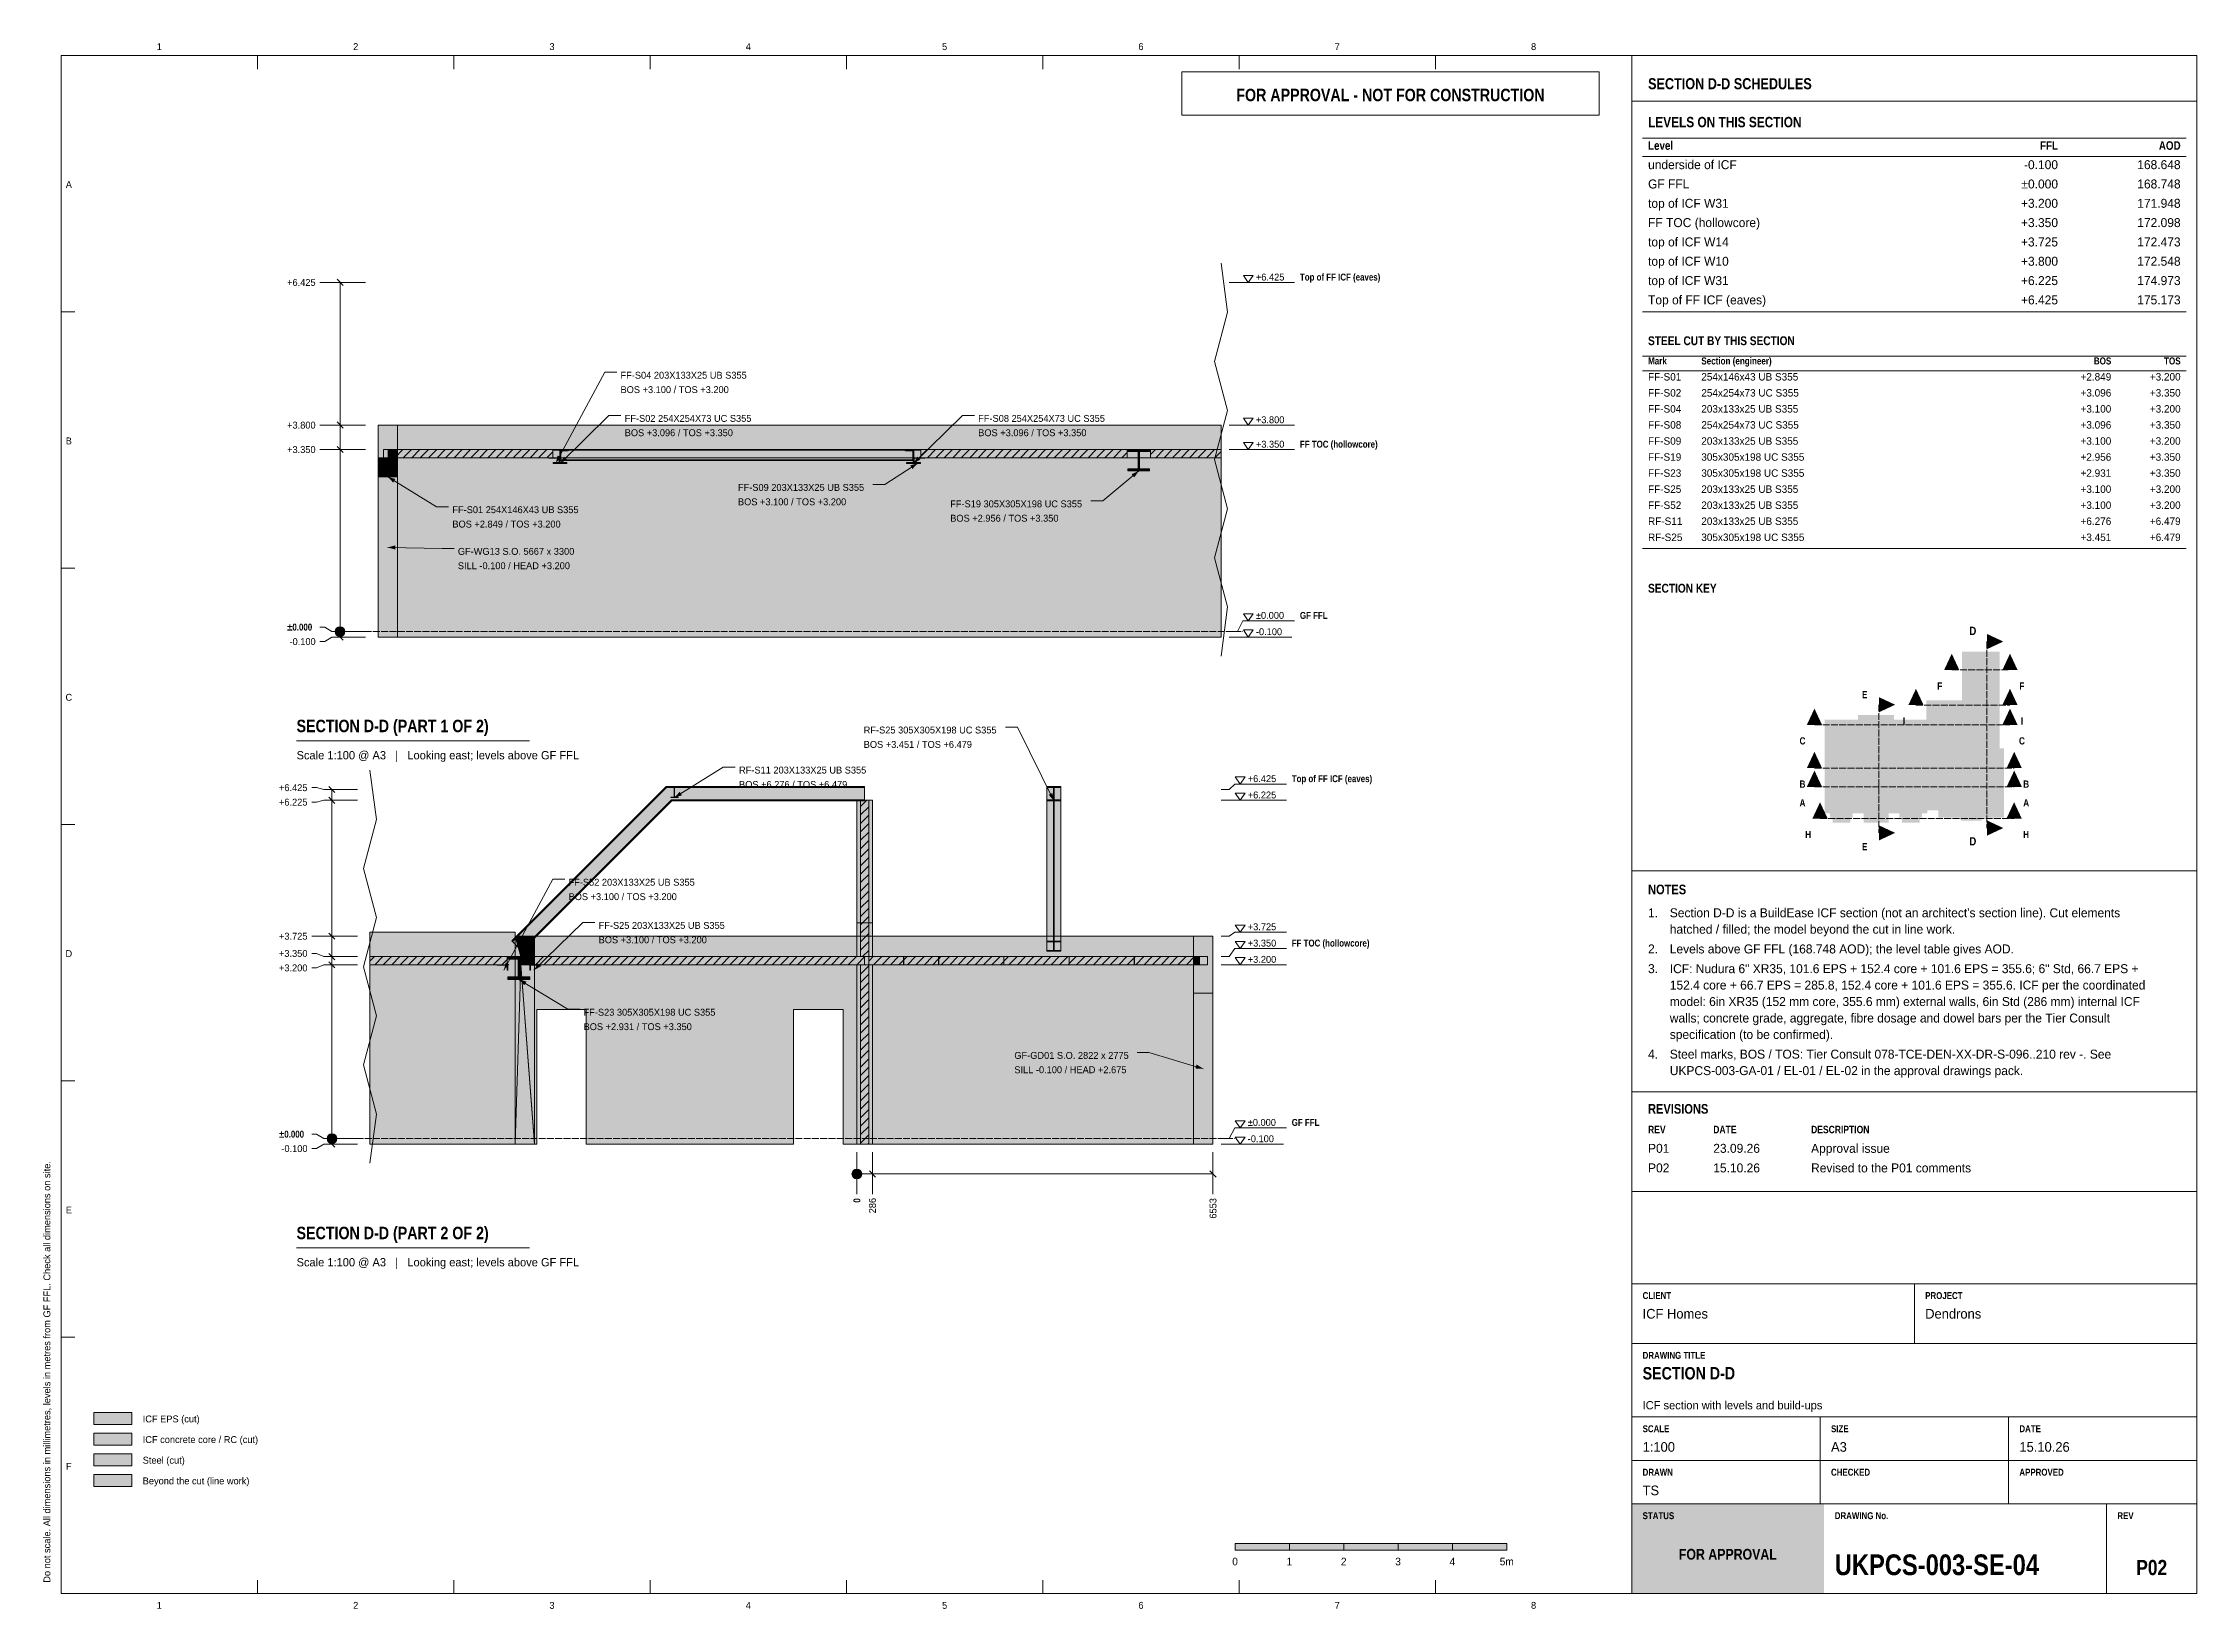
# Model space of a CAD drawing. Header units: millimetres. Extents: x 17 to 413, y 4 to 292.
import ezdxf
from ezdxf.enums import TextEntityAlignment as Align

# ---------------------------------------------------------------- set-up
doc = ezdxf.new("R2010")
doc.units = ezdxf.units.MM
doc.linetypes.add('DASHED', pattern=[1.524, 1.27, -0.254])
for name, color, linetype in [('FILL-C_B2B2B8', 7, 'Continuous'), ('FILL-C_BDBDBF', 7, 'Continuous'), ('FILL-EPS', 7, 'Continuous'), ('FILL-INK', 7, 'Continuous'), ('FILL-LIGHT', 7, 'Continuous'), ('FILL-RED', 7, 'Continuous'), ('FILL-STEEL', 7, 'Continuous'), ('FILL-STEEL_GREY', 7, 'Continuous'), ('FILL-TEAL', 7, 'Continuous'), ('FILL-WHITE', 7, 'Continuous'), ('LINE-C_B2B2B8-DASH', 7, 'DASHED'), ('LINE-CORE', 7, 'Continuous'), ('LINE-INK', 7, 'Continuous'), ('LINE-RED', 7, 'Continuous'), ('LINE-RED-DASH', 7, 'DASHED'), ('LINE-STEEL-DASH', 7, 'DASHED'), ('LINE-STEEL_GREY', 7, 'Continuous'), ('LINE-TEAL', 7, 'Continuous'), ('TEXT-C_B2B2B8', 7, 'Continuous'), ('TEXT-EPS', 7, 'Continuous'), ('TEXT-INK', 7, 'Continuous'), ('TEXT-RED', 7, 'Continuous'), ('TEXT-STEEL', 7, 'Continuous'), ('TEXT-STEEL_GREY', 7, 'Continuous'), ('TEXT-TEAL', 7, 'Continuous'), ('TEXT-TEAL_DK', 7, 'Continuous'), ('TEXT-WHITE', 7, 'Continuous')]:
    doc.layers.add(name, color=color, linetype=linetype)
doc.styles.add('OpenSansCondensed-Bold', font='OpenSansCondensed-Bold.ttf')

msp = doc.modelspace()

# ---------------------------------------------------------------- texts
at = {"layer": 'TEXT-C_B2B2B8', "style": 'OpenSansCondensed-Bold'}
for s, p in [('F', (365.68, 173.34)), ('F', (380.8, 173.34)), ('E', (351.87, 171.75)), ('I', (359.1, 166.89)), ('I', (380.8, 166.89)), ('C', (340.42, 163.24)), ('C', (380.8, 163.24)), ('B', (340.42, 155.29)), ('B', (381.58, 155.29)), ('A', (340.42, 151.84)), ('A', (381.58, 151.84)), ('H', (341.45, 146.01)), ('H', (381.56, 146.01)), ('E', (351.87, 143.77))]:
    msp.add_text(s, height=1.32, dxfattribs=at).set_placement(p, align=Align.CENTER)
at = {"layer": 'TEXT-EPS', "style": 'OpenSansCondensed-Bold'}
msp.add_text('STATUS', height=1.27, dxfattribs=at).set_placement((311, 20.7))
at = {"layer": 'TEXT-INK', "style": 'OpenSansCondensed-Bold'}
for s, height, p in [('LEVELS ON THIS SECTION', 1.905, (312, 276.8)), ('STEEL CUT BY THIS SECTION', 1.6256, (312, 236.71)), ('±0.000', 1.27, (61.57, 184.2)), ('SECTION D-D (PART 1 OF 2)', 2.286, (63.31, 165.5)), ('NOTES', 1.778, (312, 135.67)), ('REVISIONS', 1.778, (312, 95.3)), ('±0.000', 1.27, (60.07, 90.9)), ('SECTION D-D (PART 2 OF 2)', 2.286, (63.31, 72.21)), ('SECTION D-D', 2.286, (311, 46.4)), ('UKPCS-003-SE-04', 3.81, (346.36, 10.4))]:
    msp.add_text(s, height=height, dxfattribs=at).set_placement(p)
at = {"layer": 'TEXT-INK'}
for s, height, p in [('underside of ICF', 1.651, (312, 269.09)), ('GF FFL', 1.651, (312, 265.54)), ('top of ICF W31', 1.651, (312, 261.98)), ('FF TOC (hollowcore)', 1.651, (312, 258.43)), ('top of ICF W14', 1.651, (312, 254.87)), ('+6.425', 1.27, (239.84, 248.6)), ('top of ICF W10', 1.651, (312, 251.32)), ('+6.425', 1.27, (61.57, 247.61)), ('top of ICF W31', 1.651, (312, 247.76)), ('Top of FF ICF (eaves)', 1.651, (312, 244.21)), ('FF-S04 203X133X25 UB S355', 1.27, (122.92, 230.54)), ('FF-S01', 1.372, (312, 230.2)), ('254x146x43 UB S355', 1.3716, (321.8, 230.2)), ('BOS +3.100 / TOS +3.200', 1.27, (122.92, 227.89)), ('FF-S02', 1.372, (312, 227.25)), ('254x254x73 UC S355', 1.3716, (321.8, 227.25)), ('+3.800', 1.27, (61.57, 221.36)), ('FF-S02 254X254X73 UC S355', 1.27, (123.69, 222.6)), ('FF-S08 254X254X73 UC S355', 1.27, (188.74, 222.6)), ('+3.800', 1.27, (239.84, 222.35)), ('FF-S04', 1.372, (312, 224.3)), ('FF-S08', 1.372, (312, 221.35)), ('203x133x25 UB S355', 1.3716, (321.8, 224.3)), ('254x254x73 UC S355', 1.3716, (321.8, 221.35)), ('+3.350', 1.27, (61.57, 216.86)), ('BOS +3.096 / TOS +3.350', 1.27, (123.69, 219.96)), ('BOS +3.096 / TOS +3.350', 1.27, (188.74, 219.96)), ('+3.350', 1.27, (239.84, 217.85)), ('FF-S09', 1.372, (312, 218.39)), ('203x133x25 UB S355', 1.3716, (321.8, 218.39)), ('FF-S19', 1.372, (312, 215.44)), ('305x305x198 UC S355', 1.3716, (321.8, 215.44)), ('FF-S09 203X133X25 UB S355', 1.27, (144.53, 209.9)), ('FF-S23', 1.372, (312, 212.49)), ('FF-S25', 1.372, (312, 209.53)), ('305x305x198 UC S355', 1.3716, (321.8, 212.49)), ('203x133x25 UB S355', 1.3716, (321.8, 209.53)), ('FF-S01 254X146X43 UB S355', 1.27, (91.98, 205.8)), ('BOS +3.100 / TOS +3.200', 1.27, (144.53, 207.25)), ('FF-S19 305X305X198 UC S355', 1.27, (183.59, 206.87)), ('FF-S52', 1.372, (312, 206.58)), ('203x133x25 UB S355', 1.3716, (321.8, 206.58)), ('BOS +2.849 / TOS +3.200', 1.27, (91.98, 203.15)), ('BOS +2.956 / TOS +3.350', 1.27, (183.59, 204.23)), ('RF-S11', 1.372, (312, 203.63)), ('203x133x25 UB S355', 1.3716, (321.8, 203.63)), ('GF-WG13 S.O. 5667 x 3300', 1.27, (92.99, 198.13)), ('RF-S25', 1.372, (312, 200.67)), ('305x305x198 UC S355', 1.3716, (321.8, 200.67)), ('SILL -0.100 / HEAD +3.200', 1.27, (92.99, 195.49)), ('±0.000', 1.27, (239.84, 186.35)), ('-0.100', 1.27, (62.01, 181.53)), ('-0.100', 1.27, (239.84, 183.35)), ('RF-S25 305X305X198 UC S355', 1.27, (167.67, 165.26)), ('BOS +3.451 / TOS +6.479', 1.27, (167.67, 162.61)), ('RF-S11 203X133X25 UB S355', 1.27, (144.73, 157.89)), ('+6.425', 1.27, (60.07, 154.65)), ('BOS +6.276 / TOS +6.479', 1.27, (144.73, 155.24)), ('+6.425', 1.27, (238.34, 156.31)), ('+6.225', 1.27, (238.34, 153.31)), ('+6.225', 1.27, (60.07, 151.99)), ('FF-S52 203X133X25 UB S355', 1.27, (113.36, 137.25)), ('BOS +3.100 / TOS +3.200', 1.27, (113.36, 134.6)), ('1.', 1.651, (312, 131.44)), ("Section D-D is a BuildEase ICF section (not an architect's section line). Cut elements", 1.651, (316, 131.44)), ('+3.725', 1.27, (60.07, 127.32)), ('FF-S25 203X133X25 UB S355', 1.27, (118.89, 129.31)), ('BOS +3.100 / TOS +3.200', 1.27, (118.89, 126.66)), ('+3.725', 1.27, (238.34, 129.06)), ('+3.350', 1.27, (238.34, 126.06)), ('hatched / filled; the model beyond the cut in line work.', 1.651, (316, 128.42)), ('+3.350', 1.27, (60.07, 124.15)), ('+3.200', 1.27, (238.34, 123.06)), ('2.', 1.651, (312, 124.79)), ('Levels above GF FFL (168.748 AOD); the level table gives AOD.', 1.651, (316, 124.79)), ('ICF: Nudura 6" XR35, 101.6 EPS + 152.4 core + 101.6 EPS = 355.6; 6" Std, 66.7 EPS +', 1.651, (316, 121.16)), ('+3.200', 1.27, (60.07, 121.49)), ('3.', 1.651, (312, 121.16)), ('152.4 core + 66.7 EPS = 285.8, 152.4 core + 101.6 EPS = 355.6. ICF per the coordinated', 1.651, (316, 118.14)), ('model: 6in XR35 (152 mm core, 355.6 mm) external walls, 6in Std (286 mm) internal ICF', 1.651, (316, 115.11)), ('FF-S23 305X305X198 UC S355', 1.27, (116.12, 113.33)), ('BOS +2.931 / TOS +3.350', 1.27, (116.12, 110.68)), ('walls; concrete grade, aggregate, fibre dosage and dowel bars per the Tier Consult', 1.651, (316, 112.08)), ('4.', 1.651, (312, 105.43)), ('specification (to be confirmed).', 1.651, (316, 109.05)), ('Steel marks, BOS / TOS: Tier Consult 078-TCE-DEN-XX-DR-S-096..210 rev -. See', 1.651, (316, 105.43)), ('SILL -0.100 / HEAD +2.675', 1.27, (195.39, 102.75)), ('GF-GD01 S.O. 2822 x 2775', 1.27, (195.39, 105.39)), ('UKPCS-003-GA-01 / EL-01 / EL-02 in the approval drawings pack.', 1.651, (316, 102.4)), ('±0.000', 1.27, (238.34, 93.06)), ('-0.100', 1.27, (238.34, 90.06)), ('-0.100', 1.27, (60.51, 88.24)), ('P01', 1.651, (312, 88.1)), ('23.09.26', 1.651, (324, 88.1)), ('Approval issue', 1.651, (342, 88.1)), ('P02', 1.651, (312, 84.5)), ('15.10.26', 1.651, (324, 84.5)), ('Revised to the P01 comments', 1.651, (342, 84.5)), ('Dendrons', 1.778, (363, 57.6)), ('ICF Homes', 1.778, (311, 57.6)), ('ICF EPS (cut)', 1.27, (35, 38.5)), ('ICF concrete core / RC (cut)', 1.27, (35, 34.7)), ('Steel (cut)', 1.27, (35, 30.9)), ('1:100', 1.778, (311, 33.1)), ('A3', 1.778, (345.67, 33.1)), ('15.10.26', 1.778, (380.33, 33.1)), ('Beyond the cut (line work)', 1.27, (35, 27.1)), ('TS', 1.778, (311, 25.1))]:
    msp.add_text(s, height=height, dxfattribs=at).set_placement(p)
for s, height, p in [('-0.100', 1.651, (387.44, 269.09)), ('168.648', 1.651, (410, 269.09)), ('±0.000', 1.651, (387.44, 265.54)), ('168.748', 1.651, (410, 265.54)), ('+3.200', 1.651, (387.44, 261.98)), ('171.948', 1.651, (410, 261.98)), ('+3.350', 1.651, (387.44, 258.43)), ('172.098', 1.651, (410, 258.43)), ('+3.725', 1.651, (387.44, 254.87)), ('172.473', 1.651, (410, 254.87)), ('+3.800', 1.651, (387.44, 251.32)), ('172.548', 1.651, (410, 251.32)), ('+6.225', 1.651, (387.44, 247.76)), ('+6.425', 1.651, (387.44, 244.21)), ('174.973', 1.651, (410, 247.76)), ('175.173', 1.651, (410, 244.21)), ('+2.849', 1.372, (397.24, 230.2)), ('+3.200', 1.372, (410, 230.2)), ('+3.096', 1.372, (397.24, 227.25)), ('+3.350', 1.372, (410, 227.25)), ('+3.100', 1.372, (397.24, 224.3)), ('+3.096', 1.372, (397.24, 221.35)), ('+3.200', 1.372, (410, 224.3)), ('+3.350', 1.372, (410, 221.35)), ('+3.100', 1.372, (397.24, 218.39)), ('+3.200', 1.372, (410, 218.39)), ('+2.956', 1.372, (397.24, 215.44)), ('+3.350', 1.372, (410, 215.44)), ('+2.931', 1.372, (397.24, 212.49)), ('+3.100', 1.372, (397.24, 209.53)), ('+3.350', 1.372, (410, 212.49)), ('+3.200', 1.372, (410, 209.53)), ('+3.100', 1.372, (397.24, 206.58)), ('+3.200', 1.372, (410, 206.58)), ('+6.276', 1.372, (397.24, 203.63)), ('+6.479', 1.372, (410, 203.63)), ('+3.451', 1.372, (397.24, 200.67)), ('+6.479', 1.372, (410, 200.67))]:
    msp.add_text(s, height=height, dxfattribs=at).set_placement(p, align=Align.RIGHT)
at = {"layer": 'TEXT-INK', "style": 'OpenSansCondensed-Bold'}
msp.add_text('0', height=1.27, rotation=90, dxfattribs=at).set_placement((167.05, 78.93))
at = {"layer": 'TEXT-INK'}
for s, p in [('286', (169.91, 76.97)), ('6553', (232.58, 75.99))]:
    msp.add_text(s, height=1.27, rotation=90, dxfattribs=at).set_placement(p)
for s, height, p in [('0', 1.4, (236, 12.2)), ('1', 1.4, (246, 12.2)), ('2', 1.4, (256, 12.2)), ('3', 1.4, (266, 12.2)), ('4', 1.4, (276, 12.2)), ('5m', 1.397, (286, 12.2))]:
    msp.add_text(s, height=height, dxfattribs=at).set_placement(p, align=Align.CENTER)
at = {"layer": 'TEXT-INK', "style": 'OpenSansCondensed-Bold'}
msp.add_text('P02', height=2.794, dxfattribs=at).set_placement((404.68, 10.4), align=Align.CENTER)
at = {"layer": 'TEXT-RED', "style": 'OpenSansCondensed-Bold'}
for s, height, p in [('FOR APPROVAL - NOT FOR CONSTRUCTION', 2.286, (264.6, 281.6)), ('D', 1.52, (371.77, 183.37)), ('D', 1.52, (371.77, 144.66))]:
    msp.add_text(s, height=height, dxfattribs=at).set_placement(p, align=Align.CENTER)
at = {"layer": 'TEXT-STEEL', "style": 'OpenSansCondensed-Bold'}
for s, p in [('Top of FF ICF (eaves)', (247.94, 248.6)), ('FF TOC (hollowcore)', (247.94, 217.85)), ('GF FFL', (247.94, 186.35)), ('Top of FF ICF (eaves)', (246.44, 156.31)), ('FF TOC (hollowcore)', (246.44, 126.06)), ('GF FFL', (246.44, 93.06))]:
    msp.add_text(s, height=1.27, dxfattribs=at).set_placement(p)
at = {"layer": 'TEXT-STEEL_GREY'}
for s, p in [('1', (38.06, 291)), ('2', (74.19, 291)), ('3', (110.31, 291)), ('4', (146.44, 291)), ('5', (182.56, 291)), ('6', (218.69, 291)), ('7', (254.81, 291)), ('8', (290.94, 291)), ('A', (21.4, 265.62)), ('B', (21.4, 218.45)), ('C', (21.4, 171.28)), ('D', (21.4, 124.12)), ('E', (21.4, 76.95)), ('F', (21.4, 29.78)), ('1', (38.06, 4.2)), ('2', (74.19, 4.2)), ('3', (110.31, 4.2)), ('4', (146.44, 4.2)), ('5', (182.56, 4.2)), ('6', (218.69, 4.2)), ('7', (254.81, 4.2)), ('8', (290.94, 4.2))]:
    msp.add_text(s, height=1.27, dxfattribs=at).set_placement(p, align=Align.CENTER)
at = {"layer": 'TEXT-STEEL_GREY', "style": 'OpenSansCondensed-Bold'}
for s, height, p in [('Level', 1.575, (312, 272.65)), ('Mark', 1.295, (312, 233.16)), ('Section (engineer)', 1.2954, (321.8, 233.16)), ('REV', 1.372, (312, 91.7)), ('DATE', 1.372, (324, 91.7)), ('DESCRIPTION', 1.3716, (342, 91.7)), ('CLIENT', 1.27, (311, 61.2)), ('PROJECT', 1.27, (363, 61.2)), ('DRAWING TITLE', 1.27, (311, 50.2)), ('SCALE', 1.27, (311, 36.7)), ('SIZE', 1.27, (345.67, 36.7)), ('DATE', 1.27, (380.33, 36.7)), ('DRAWN', 1.27, (311, 28.7)), ('CHECKED', 1.27, (345.67, 28.7)), ('APPROVED', 1.27, (380.33, 28.7)), ('DRAWING No.', 1.27, (346.36, 20.7)), ('REV', 1.27, (398.36, 20.7))]:
    msp.add_text(s, height=height, dxfattribs=at).set_placement(p)
for s, height, p in [('FFL', 1.575, (387.44, 272.65)), ('AOD', 1.575, (410, 272.65)), ('BOS', 1.295, (397.24, 233.16)), ('TOS', 1.295, (410, 233.16))]:
    msp.add_text(s, height=height, dxfattribs=at).set_placement(p, align=Align.RIGHT)
at = {"layer": 'TEXT-STEEL_GREY'}
for s, p in [('Scale 1:100 @ A3   |   Looking east; levels above GF FFL', (63.31, 160.5)), ('Scale 1:100 @ A3   |   Looking east; levels above GF FFL', (63.31, 67.21)), ('ICF section with levels and build-ups', (311, 40.9))]:
    msp.add_text(s, height=1.524, dxfattribs=at).set_placement(p)
msp.add_text('Do not scale. All dimensions in millimetres, levels in metres from GF FFL. Check all dimensions on site.', height=1.27, rotation=90, dxfattribs=at).set_placement((18, 9))
at = {"layer": 'TEXT-TEAL', "style": 'OpenSansCondensed-Bold'}
msp.add_text('SECTION D-D SCHEDULES', height=2.032, dxfattribs=at).set_placement((312, 283.8))
at = {"layer": 'TEXT-TEAL_DK', "style": 'OpenSansCondensed-Bold'}
msp.add_text('SECTION KEY', height=1.6256, dxfattribs=at).set_placement((312, 191.17))
at = {"layer": 'TEXT-WHITE', "style": 'OpenSansCondensed-Bold'}
msp.add_text('FOR APPROVAL', height=1.9812, dxfattribs=at).set_placement((326.68, 13.25), align=Align.CENTER)

# ---------------------------------------------------------------- hatches: boundary and pattern name
at = {"layer": 'FILL-C_B2B2B8', "true_color": 0xb2b2b8}
h = msp.add_hatch(color=256, dxfattribs=at)
h.dxf.hatch_style = 1
h.paths.add_polyline_path([(367.88, 179.94), (366.48, 176.94), (369.28, 176.94)])
h = msp.add_hatch(color=256, dxfattribs=at)
h.dxf.hatch_style = 1
h.paths.add_polyline_path([(378.6, 179.94), (377.2, 176.94), (380, 176.94)])
h = msp.add_hatch(color=256, dxfattribs=at)
h.dxf.hatch_style = 1
h.paths.add_polyline_path([(357.47, 170.55), (354.47, 171.95), (354.47, 169.15)])
h = msp.add_hatch(color=256, dxfattribs=at)
h.dxf.hatch_style = 1
h.paths.add_polyline_path([(361.3, 173.49), (359.9, 170.49), (362.7, 170.49)])
h = msp.add_hatch(color=256, dxfattribs=at)
h.dxf.hatch_style = 1
h.paths.add_polyline_path([(378.6, 173.49), (377.2, 170.49), (380, 170.49)])
h = msp.add_hatch(color=256, dxfattribs=at)
h.dxf.hatch_style = 1
h.paths.add_polyline_path([(342.62, 169.84), (341.22, 166.84), (344.02, 166.84)])
h = msp.add_hatch(color=256, dxfattribs=at)
h.dxf.hatch_style = 1
h.paths.add_polyline_path([(378.6, 169.84), (377.2, 166.84), (380, 166.84)])
h = msp.add_hatch(color=256, dxfattribs=at)
h.dxf.hatch_style = 1
h.paths.add_polyline_path([(342.62, 161.89), (341.22, 158.89), (344.02, 158.89)])
h = msp.add_hatch(color=256, dxfattribs=at)
h.dxf.hatch_style = 1
h.paths.add_polyline_path([(379.38, 161.89), (377.98, 158.89), (380.78, 158.89)])
h = msp.add_hatch(color=256, dxfattribs=at)
h.dxf.hatch_style = 1
h.paths.add_polyline_path([(342.62, 158.44), (341.22, 155.44), (344.02, 155.44)])
h = msp.add_hatch(color=256, dxfattribs=at)
h.dxf.hatch_style = 1
h.paths.add_polyline_path([(379.38, 158.44), (377.98, 155.44), (380.78, 155.44)])
h = msp.add_hatch(color=256, dxfattribs=at)
h.dxf.hatch_style = 1
h.paths.add_polyline_path([(343.65, 152.61), (342.25, 149.61), (345.05, 149.61)])
h = msp.add_hatch(color=256, dxfattribs=at)
h.dxf.hatch_style = 1
h.paths.add_polyline_path([(379.36, 152.61), (377.96, 149.61), (380.76, 149.61)])
h = msp.add_hatch(color=256, dxfattribs=at)
h.dxf.hatch_style = 1
h.paths.add_polyline_path([(357.47, 146.97), (354.47, 148.37), (354.47, 145.57)])
at = {"layer": 'FILL-C_BDBDBF', "true_color": 0xbdbdbf}
h = msp.add_hatch(color=256, dxfattribs=at)
h.dxf.hatch_style = 1
h.paths.add_polyline_path([(167.08, 152.96), (168.6, 152.96), (168.6, 124.21), (167.11, 124.21), (167.08, 124.21)])
h = msp.add_hatch(color=256, dxfattribs=at)
h.dxf.hatch_style = 1
h.paths.add_polyline_path([(168.6, 122.71), (168.6, 89.71), (168.01, 89.71), (167.08, 89.71), (167.08, 122.71), (168.58, 122.71)])
h = msp.add_hatch(color=256, dxfattribs=at)
h.dxf.hatch_style = 1
h.paths.add_polyline_path([(26, 34.3), (33, 34.3), (33, 36.5), (26, 36.5)])
at = {"layer": 'FILL-EPS', "true_color": 0xccffff}
h = msp.add_hatch(color=256, dxfattribs=at)
h.dxf.hatch_style = 1
h.paths.add_polyline_path([(80.74, 222), (81.87, 222), (81.87, 220.57), (81.87, 217.51), (81.33, 217.51), (79.6, 217.51), (79.33, 217.51), (79.33, 217.03), (79.33, 216), (78.56, 216), (78.31, 216), (78.31, 220.09), (78.31, 222)])
h = msp.add_hatch(color=256, dxfattribs=at)
h.dxf.hatch_style = 1
h.paths.add_polyline_path([(166.41, 131.19), (166.41, 135.9), (166.41, 152.96), (167.08, 152.96), (167.08, 124.21), (166.41, 124.21)])
h = msp.add_hatch(color=256, dxfattribs=at)
h.dxf.hatch_style = 1
h.paths.add_polyline_path([(169.27, 152.96), (169.27, 135.9), (169.27, 128.91), (169.27, 124.21), (168.6, 124.21), (168.6, 152.96), (169.11, 152.96)])
h = msp.add_hatch(color=256, dxfattribs=at)
h.dxf.hatch_style = 1
h.paths.add_polyline_path([(229.06, 122.7), (230.92, 122.7), (230.92, 123.81), (230.92, 124.22), (230.24, 124.22), (228.38, 124.22), (228.38, 126.96), (228.38, 127.96), (229.34, 127.96), (231.94, 127.96), (231.94, 118.48), (231.94, 117.46), (231.56, 117.46), (228.38, 117.46), (228.38, 121.19), (228.38, 122.7)])
h = msp.add_hatch(color=256, dxfattribs=at)
h.dxf.hatch_style = 1
h.paths.add_polyline_path([(166.41, 119.79), (166.41, 122.7), (166.41, 122.71), (167.08, 122.71), (167.08, 89.71), (166.41, 89.71), (166.41, 105.18), (166.41, 119.78)])
h = msp.add_hatch(color=256, dxfattribs=at)
h.dxf.hatch_style = 1
h.paths.add_polyline_path([(169.27, 122.7), (169.27, 121.13), (169.27, 121.12), (169.27, 120.94), (169.27, 120.25), (169.27, 119.78), (169.27, 104.31), (169.27, 89.71), (168.6, 89.71), (168.6, 122.71), (169.27, 122.71)])
h = msp.add_hatch(color=256, dxfattribs=at)
h.dxf.hatch_style = 1
h.paths.add_polyline_path([(26, 38.1), (33, 38.1), (33, 40.3), (26, 40.3)])
at = {"layer": 'FILL-INK', "true_color": 0x1a1a1f}
h = msp.add_hatch(color=256, dxfattribs=at)
h.dxf.hatch_style = 1
h.paths.add_polyline_path([(111.02, 215), (111.35, 216.41), (112.02, 216.05)])
h = msp.add_hatch(color=256, dxfattribs=at)
h.dxf.hatch_style = 1
h.paths.add_polyline_path([(111.79, 214.96), (112.52, 216.21), (113.05, 215.67)])
h = msp.add_hatch(color=256, dxfattribs=at)
h.dxf.hatch_style = 1
h.paths.add_polyline_path([(177.61, 215), (176.64, 213.92), (176.23, 214.56)])
h = msp.add_hatch(color=256, dxfattribs=at)
h.dxf.hatch_style = 1
h.paths.add_polyline_path([(176.84, 214.96), (177.57, 216.21), (178.1, 215.67)])
h = msp.add_hatch(color=256, dxfattribs=at)
h.dxf.hatch_style = 1
h.paths.add_polyline_path([(80.08, 212.49), (81.47, 212.08), (81.08, 211.43)])
h = msp.add_hatch(color=256, dxfattribs=at)
h.dxf.hatch_style = 1
h.paths.add_polyline_path([(218.29, 213.56), (217.46, 212.38), (216.97, 212.96)])
h = msp.add_hatch(color=256, dxfattribs=at)
h.dxf.hatch_style = 1
h.paths.add_polyline_path([(80.09, 199.5), (81.49, 199.86), (81.48, 199.1)])
h = msp.add_hatch(color=256, dxfattribs=at)
h.dxf.hatch_style = 1
h.paths.add_polyline_path([(132.83, 153.47), (133.82, 154.53), (134.22, 153.88)])
h = msp.add_hatch(color=256, dxfattribs=at)
h.dxf.hatch_style = 1
h.paths.add_polyline_path([(202.66, 152.89), (201.7, 153.98), (202.38, 154.32)])
h = msp.add_hatch(color=256, dxfattribs=at)
h.dxf.hatch_style = 1
h.paths.add_polyline_path([(101.46, 121.71), (101.79, 123.12), (102.46, 122.76)])
h = msp.add_hatch(color=256, dxfattribs=at)
h.dxf.hatch_style = 1
h.paths.add_polyline_path([(106.99, 121.71), (107.72, 122.96), (108.25, 122.41)])
h = msp.add_hatch(color=256, dxfattribs=at)
h.dxf.hatch_style = 1
h.paths.add_polyline_path([(104.22, 120.02), (105.62, 119.61), (105.22, 118.96)])
h = msp.add_hatch(color=256, dxfattribs=at)
h.dxf.hatch_style = 1
h.paths.add_polyline_path([(230.16, 103.58), (228.71, 103.62), (228.92, 104.35)])
at = {"layer": 'FILL-INK', "true_color": 0x14141a}
h = msp.add_hatch(color=256, dxfattribs=at)
h.dxf.hatch_style = 1
h.paths.add_polyline_path([(236, 15), (246, 15), (246, 16.2), (236, 16.2)])
h = msp.add_hatch(color=256, dxfattribs=at)
h.dxf.hatch_style = 1
h.paths.add_polyline_path([(256, 15), (266, 15), (266, 16.2), (256, 16.2)])
h = msp.add_hatch(color=256, dxfattribs=at)
h.dxf.hatch_style = 1
h.paths.add_polyline_path([(276, 15), (286, 15), (286, 16.2), (276, 16.2)])
at = {"layer": 'FILL-LIGHT', "true_color": 0xcccccf}
h = msp.add_hatch(color=256, dxfattribs=at)
h.dxf.hatch_style = 1
h.paths.add_polyline_path([(99.26, 217.5), (110.47, 217.5), (110.47, 216.95), (110.47, 216), (91.38, 216), (80.18, 216), (80.18, 216.55), (80.18, 217.5)])
h = msp.add_hatch(color=256, dxfattribs=at)
h.dxf.hatch_style = 1
h.paths.add_polyline_path([(201.91, 217.5), (216.14, 217.5), (216.14, 216.94), (216.14, 216), (192.4, 216), (178.16, 216), (178.16, 216.56), (178.16, 217.5)])
h = msp.add_hatch(color=256, dxfattribs=at)
h.dxf.hatch_style = 1
h.paths.add_polyline_path([(230.26, 217.5), (233.44, 217.5), (233.44, 216), (220.43, 216), (220.43, 217.08), (220.43, 217.5)])
h = msp.add_hatch(color=256, dxfattribs=at)
h.dxf.hatch_style = 1
h.paths.add_polyline_path([(102.04, 124.21), (102.04, 123.13), (102.04, 122.71), (92.21, 122.71), (76.81, 122.71), (76.81, 124.21)])
h = msp.add_hatch(color=256, dxfattribs=at)
h.dxf.hatch_style = 1
h.paths.add_polyline_path([(167.83, 124.21), (167.83, 123.21), (167.83, 122.71), (147.31, 122.71), (106.41, 122.71), (106.41, 123.71), (106.41, 124.21), (126.93, 124.21)])
h = msp.add_hatch(color=256, dxfattribs=at)
h.dxf.hatch_style = 1
h.paths.add_polyline_path([(175.01, 124.21), (175.01, 123.13), (175.01, 122.71), (173.22, 122.71), (168.6, 122.71), (168.6, 123.79), (168.6, 124.21), (170.4, 124.21)])
h = msp.add_hatch(color=256, dxfattribs=at)
h.dxf.hatch_style = 1
h.paths.add_polyline_path([(176.84, 124.21), (181.45, 124.21), (181.45, 123.13), (181.45, 122.71), (179.65, 122.71), (175.04, 122.71), (175.04, 123.79), (175.04, 124.21)])
h = msp.add_hatch(color=256, dxfattribs=at)
h.dxf.hatch_style = 1
h.paths.add_polyline_path([(184.84, 124.21), (193.45, 124.21), (193.45, 123.13), (193.45, 122.71), (190.09, 122.71), (181.48, 122.71), (181.48, 123.79), (181.48, 124.21)])
h = msp.add_hatch(color=256, dxfattribs=at)
h.dxf.hatch_style = 1
h.paths.add_polyline_path([(196.84, 124.21), (205.45, 124.21), (205.45, 123.13), (205.45, 122.71), (202.09, 122.71), (193.48, 122.71), (193.48, 123.79), (193.48, 124.21)])
h = msp.add_hatch(color=256, dxfattribs=at)
h.dxf.hatch_style = 1
h.paths.add_polyline_path([(217.45, 124.21), (217.45, 123.13), (217.45, 122.71), (214.09, 122.71), (205.48, 122.71), (205.48, 123.79), (205.48, 124.21), (208.84, 124.21)])
h = msp.add_hatch(color=256, dxfattribs=at)
h.dxf.hatch_style = 1
h.paths.add_polyline_path([(229.45, 124.21), (229.45, 123.13), (229.45, 122.71), (226.09, 122.71), (217.48, 122.71), (217.48, 123.79), (217.48, 124.21), (220.84, 124.21)])
at = {"layer": 'FILL-RED', "true_color": 0xcc141a}
h = msp.add_hatch(color=256, dxfattribs=at)
h.dxf.hatch_style = 1
h.paths.add_polyline_path([(377.37, 182.17), (374.37, 183.57), (374.37, 180.77)])
h = msp.add_hatch(color=256, dxfattribs=at)
h.dxf.hatch_style = 1
h.paths.add_polyline_path([(377.37, 147.86), (374.37, 149.26), (374.37, 146.46)])
at = {"layer": 'FILL-STEEL', "true_color": 0x0d2973}
h = msp.add_hatch(color=256, dxfattribs=at)
h.dxf.hatch_style = 1
h.paths.add_polyline_path([(80.41, 212.49), (79.22, 212.49), (79.22, 212.55), (79.22, 212.58), (79.47, 212.58), (80.04, 212.58), (80.04, 214.89), (80.04, 215.9), (79.79, 215.9), (79.22, 215.9), (79.22, 215.97), (79.22, 216), (79.74, 216), (80.93, 216), (80.93, 215.93), (80.93, 215.9), (80.68, 215.9), (80.11, 215.9), (80.11, 213.59), (80.11, 212.58), (80.36, 212.58), (80.93, 212.58), (80.93, 212.52), (80.93, 212.49)])
h = msp.add_hatch(color=256, dxfattribs=at)
h.dxf.hatch_style = 1
h.paths.add_polyline_path([(111.71, 215), (111.65, 215), (111.65, 215.6), (111.65, 215.9), (111, 215.9), (109.7, 215.9), (109.7, 215.97), (109.7, 216), (110.37, 216), (111.75, 216), (111.75, 215.33), (111.75, 215)])
h = msp.add_hatch(color=256, dxfattribs=at)
h.dxf.hatch_style = 1
h.paths.add_polyline_path([(112.19, 214.96), (110.52, 214.96), (110.52, 215.05), (110.52, 215.1), (110.94, 215.1), (111.75, 215.1), (111.75, 216.59), (111.75, 217.36), (111.33, 217.36), (110.52, 217.36), (110.52, 217.45), (110.52, 217.5), (111.39, 217.5), (113.06, 217.5), (113.06, 217.41), (113.06, 217.36), (112.64, 217.36), (111.83, 217.36), (111.83, 215.87), (111.83, 215.1), (112.25, 215.1), (113.06, 215.1), (113.06, 215.01), (113.06, 214.96)])
h = msp.add_hatch(color=256, dxfattribs=at)
h.dxf.hatch_style = 1
h.paths.add_polyline_path([(177.24, 214.96), (175.57, 214.96), (175.57, 215.05), (175.57, 215.1), (175.99, 215.1), (176.8, 215.1), (176.8, 216.58), (176.8, 217.36), (176.37, 217.36), (175.57, 217.36), (175.57, 217.45), (175.57, 217.5), (176.44, 217.5), (178.11, 217.5), (178.11, 217.41), (178.11, 217.36), (177.69, 217.36), (176.88, 217.36), (176.88, 215.87), (176.88, 215.1), (177.3, 215.1), (178.11, 215.1), (178.11, 215.01), (178.11, 214.96)])
h = msp.add_hatch(color=256, dxfattribs=at)
h.dxf.hatch_style = 1
h.paths.add_polyline_path([(176.88, 215), (176.88, 215.33), (176.88, 216), (178.26, 216), (178.93, 216), (178.93, 215.97), (178.93, 215.9), (177.62, 215.9), (176.98, 215.9), (176.98, 215.61), (176.98, 215), (176.91, 215)])
h = msp.add_hatch(color=256, dxfattribs=at)
h.dxf.hatch_style = 1
h.paths.add_polyline_path([(219.62, 213.56), (216.29, 213.56), (216.29, 213.87), (216.29, 213.93), (216.61, 213.93), (218.18, 213.93), (218.18, 216.6), (218.18, 217.13), (217.86, 217.13), (216.29, 217.13), (216.29, 217.44), (216.29, 217.5), (216.96, 217.5), (220.28, 217.5), (220.28, 217.2), (220.28, 217.13), (219.97, 217.13), (218.4, 217.13), (218.4, 214.46), (218.4, 213.93), (218.72, 213.93), (220.28, 213.93), (220.28, 213.62), (220.28, 213.56)])
h = msp.add_hatch(color=256, dxfattribs=at)
h.dxf.hatch_style = 1
h.paths.add_polyline_path([(133.5, 153.47), (132.17, 153.47), (132.17, 153.54), (132.17, 153.54), (132.8, 153.54), (132.8, 155.42), (132.8, 155.42), (132.8, 155.42), (132.17, 155.42), (132.17, 155.5), (132.17, 155.5), (133.5, 155.5), (133.5, 155.42), (133.5, 155.42), (132.86, 155.42), (132.86, 153.54), (132.86, 153.54), (132.86, 153.54), (133.5, 153.54), (133.5, 153.47)])
h = msp.add_hatch(color=256, dxfattribs=at)
h.dxf.hatch_style = 1
h.paths.add_polyline_path([(203.05, 152.89), (201.38, 152.89), (201.38, 153.01), (201.38, 153.07), (201.82, 153.07), (202.61, 153.07), (202.61, 154.38), (202.61, 155.32), (202.09, 155.32), (201.38, 155.32), (201.38, 155.42), (201.38, 155.5), (202.47, 155.5), (203.94, 155.5), (203.94, 155.4), (203.94, 155.32), (203.43, 155.32), (202.71, 155.32), (202.71, 153.87), (202.71, 153.07), (203.15, 153.07), (203.94, 153.07), (203.94, 152.96), (203.94, 152.89)])
h = msp.add_hatch(color=256, dxfattribs=at)
h.dxf.hatch_style = 1
h.paths.add_polyline_path([(105.57, 120.02), (102.19, 120.02), (102.19, 120.43), (102.19, 120.51), (102.51, 120.51), (104.07, 120.51), (104.07, 123.17), (104.07, 123.72), (103.75, 123.72), (102.19, 123.72), (102.19, 124.12), (102.19, 124.21), (102.88, 124.21), (106.26, 124.21), (106.26, 123.8), (106.26, 123.72), (105.94, 123.72), (104.38, 123.72), (104.38, 121.05), (104.38, 120.51), (104.7, 120.51), (106.26, 120.51), (106.26, 120.1), (106.26, 120.02)])
h = msp.add_hatch(color=256, dxfattribs=at)
h.dxf.hatch_style = 1
h.paths.add_polyline_path([(102.17, 121.71), (102.09, 121.71), (102.09, 122.45), (102.09, 122.61), (101.76, 122.61), (100.14, 122.61), (100.14, 122.69), (100.14, 122.71), (100.49, 122.71), (102.19, 122.71), (102.19, 121.88), (102.19, 121.71)])
h = msp.add_hatch(color=256, dxfattribs=at)
h.dxf.hatch_style = 1
h.paths.add_polyline_path([(106.26, 121.71), (106.26, 121.88), (106.26, 122.71), (107.96, 122.71), (108.31, 122.71), (108.31, 122.69), (108.31, 122.61), (106.69, 122.61), (106.36, 122.61), (106.36, 122.45), (106.36, 121.71), (106.28, 121.71)])
h = msp.add_hatch(color=256, dxfattribs=at)
h.dxf.hatch_style = 1
h.paths.add_polyline_path([(26, 30.5), (33, 30.5), (33, 32.7), (26, 32.7)])
at = {"layer": 'FILL-STEEL_GREY', "true_color": 0x737378}
h = msp.add_hatch(color=256, dxfattribs=at)
h.dxf.hatch_style = 1
h.paths.add_polyline_path([(345.51, 150.54), (344.5, 150.54), (344.5, 167.77), (350.65, 167.77), (350.65, 168.66), (357.26, 168.66), (357.26, 167.77), (363.19, 167.77), (363.19, 171.34), (369.77, 171.34), (369.77, 180.29), (376.71, 180.29), (376.71, 162.51), (377.5, 162.51), (377.5, 149.75), (373.36, 149.75), (373.36, 149.19), (369.55, 149.19), (369.55, 149.75), (365.41, 149.75), (365.41, 151.09), (363.41, 151.09), (363.41, 150.54), (362.4, 150.54), (362.4, 149.75), (362.19, 149.75), (362.19, 149.75), (361.96, 149.75), (361.96, 148.86), (358.7, 148.86), (358.7, 149.75), (358.47, 149.75), (358.47, 149.75), (358.25, 149.75), (358.25, 150.54), (356.25, 150.54), (356.25, 148.86), (351.66, 148.86), (351.66, 150.54), (349.66, 150.54), (349.66, 149.75), (349.45, 149.75), (349.45, 149.75), (349.21, 149.75), (349.21, 148.86), (345.96, 148.86), (345.96, 149.75), (345.72, 149.75), (345.72, 149.75), (345.51, 149.75), (345.51, 150.54)])
h.paths.add_polyline_path([(365.73, 155.98), (365.73, 151.45), (365.76, 151.45), (365.76, 150.11), (369.9, 150.11), (369.9, 149.54), (373.01, 149.54), (373.01, 150.11), (377.14, 150.11), (377.14, 155.98), (365.73, 155.98)], flags=0)
h.paths.add_polyline_path([(377.14, 156.26), (377.14, 162.16), (376.36, 162.16), (376.36, 179.93), (370.12, 179.93), (370.12, 170.99), (363.54, 170.99), (363.54, 167.41), (363.41, 167.41), (363.41, 151.45), (365.44, 151.45), (365.44, 156.26), (377.14, 156.26)], flags=0)
h.paths.add_polyline_path([(344.86, 150.89), (345.86, 150.89), (345.86, 150.11), (346.31, 150.11), (346.31, 150.1), (348.86, 150.1), (348.86, 150.11), (349.31, 150.11), (349.31, 150.89), (352.01, 150.89), (352.01, 149.21), (355.9, 149.21), (355.9, 150.89), (358.61, 150.89), (358.61, 150.11), (359.06, 150.11), (359.06, 150.1), (361.6, 150.1), (361.6, 150.11), (362.05, 150.11), (362.05, 150.89), (363.06, 150.89), (363.06, 167.41), (357.19, 167.41), (357.19, 152.46), (356.9, 152.46), (356.9, 167.42), (356.91, 167.42), (356.91, 168.31), (351.01, 168.31), (351.01, 167.42), (351.01, 167.42), (351.01, 167.42), (351.01, 167.42), (351.01, 167.12), (351.01, 166.76), (351.01, 166.52), (351.01, 163.36), (351.01, 162.07), (351.01, 161.82), (351.01, 161.78), (351.01, 161.71), (351.01, 161.58), (351.01, 161.41), (351.01, 161.41), (351.01, 161.21), (351.01, 161.19), (351.01, 159.67), (351.01, 159.64), (351.01, 159.54), (351.01, 159.54), (351.01, 159.54), (351.01, 158.84), (351.01, 158.83), (351.01, 158.58), (351.01, 156.97), (351.01, 155.97), (351.01, 152.46), (350.86, 152.46), (350.85, 152.46), (350.8, 152.46), (350.73, 152.46), (350.73, 152.76), (350.73, 154.6), (350.73, 157.58), (350.73, 158.47), (350.73, 160.68), (350.73, 160.91), (350.73, 160.91), (350.73, 161.58), (350.73, 162.35), (350.73, 162.35), (350.73, 167.31), (350.73, 167.41), (344.86, 167.41), (344.86, 150.89)], flags=0)
h.paths.add_polyline_path([(361.6, 149.75), (359.06, 149.75), (359.06, 149.21), (361.6, 149.21), (361.6, 149.75)], flags=0)
h.paths.add_polyline_path([(346.31, 149.75), (346.31, 149.21), (348.86, 149.21), (348.86, 149.75), (346.31, 149.75)], flags=0)
at = {"layer": 'FILL-TEAL', "true_color": 0x009e85}
h = msp.add_hatch(color=256, dxfattribs=at)
h.dxf.hatch_style = 1
h.paths.add_polyline_path([(309.01, 7), (344.37, 7), (344.37, 23.5), (309.01, 23.5)])
at = {"layer": 'FILL-WHITE', "true_color": 0xffffff}
h = msp.add_hatch(color=256, dxfattribs=at)
h.dxf.hatch_style = 1
h.paths.add_polyline_path([(78.31, 222), (81.87, 222), (81.87, 183), (78.31, 183)])
h = msp.add_hatch(color=256, dxfattribs=at)
h.dxf.hatch_style = 1
h.paths.add_polyline_path([(81.87, 222), (81.87, 222), (81.87, 222), (81.87, 222), (81.87, 217.51), (81.87, 217.51), (81.87, 217.51), (81.87, 217.51), (81.87, 217.51), (80.18, 217.51), (80.18, 215.99), (81.87, 215.99), (81.87, 215.99), (81.87, 183), (81.87, 183), (81.87, 183), (81.87, 182.98), (81.87, 182.98), (81.87, 182.98), (81.87, 183), (78.31, 183), (78.31, 222)])
h = msp.add_hatch(color=256, dxfattribs=at)
h.dxf.hatch_style = 1
h.paths.add_polyline_path([(81.87, 222), (81.87, 217.51), (79.33, 217.51), (79.33, 215.99), (81.87, 215.99), (81.87, 183), (78.31, 183), (78.31, 222)])
h = msp.add_hatch(color=256, dxfattribs=at)
h.dxf.hatch_style = 1
h.paths.add_polyline_path([(81.87, 183), (81.87, 222), (233.44, 222), (233.44, 183), (81.87, 183)])
h = msp.add_hatch(color=256, dxfattribs=at)
h.dxf.hatch_style = 1
h.paths.add_polyline_path([(81.87, 217.51), (81.87, 222), (233.44, 222), (233.44, 217.51)])
h = msp.add_hatch(color=256, dxfattribs=at)
h.dxf.hatch_style = 1
h.paths.add_polyline_path([(78.31, 216), (78.31, 216), (79.33, 216), (79.33, 215.99), (81.87, 215.99), (81.87, 212.49), (78.31, 212.49)])
h = msp.add_hatch(color=256, dxfattribs=at)
h.dxf.hatch_style = 1
h.paths.add_polyline_path([(78.31, 212.49), (78.6, 212.49), (78.6, 216), (79.33, 216), (79.33, 216), (79.33, 216), (79.33, 215.99), (81.87, 215.99), (81.87, 183), (78.31, 183)])
h = msp.add_hatch(color=256, dxfattribs=at)
h.dxf.hatch_style = 1
h.paths.add_polyline_path([(78.6, 216), (79.33, 216), (79.33, 216), (79.33, 215.99), (78.6, 212.49), (78.6, 212.49)])
h = msp.add_hatch(color=256, dxfattribs=at)
h.dxf.hatch_style = 1
h.paths.add_polyline_path([(79.33, 215.99), (81.87, 215.99), (81.87, 212.49), (78.6, 212.49)])
h = msp.add_hatch(color=256, dxfattribs=at)
h.dxf.hatch_style = 1
h.paths.add_polyline_path([(79.21, 216), (79.21, 216), (79.22, 216), (79.21, 216)])
h = msp.add_hatch(color=256, dxfattribs=at)
h.dxf.hatch_style = 1
h.paths.add_polyline_path([(80.93, 216), (80.93, 215.9), (80.93, 215.9), (80.11, 215.9), (80.11, 212.58), (80.93, 212.58), (80.93, 212.49), (79.22, 212.49), (79.22, 212.49), (79.22, 212.49), (79.22, 212.58), (80.04, 212.58), (80.04, 215.9), (79.22, 215.9), (79.22, 216)])
h = msp.add_hatch(color=256, dxfattribs=at)
h.dxf.hatch_style = 1
h.paths.add_polyline_path([(81.87, 217.51), (81.87, 215.99), (81.87, 215.99), (80.18, 215.99), (80.18, 217.51), (80.18, 217.51)])
h = msp.add_hatch(color=256, dxfattribs=at)
h.dxf.hatch_style = 1
h.paths.add_polyline_path([(81.87, 217.51), (233.44, 217.51), (233.44, 215.99), (81.87, 215.99), (81.87, 217.51)])
h = msp.add_hatch(color=256, dxfattribs=at)
h.dxf.hatch_style = 1
h.paths.add_polyline_path([(81.87, 215.99), (233.44, 215.99), (233.44, 183), (81.87, 183)])
h = msp.add_hatch(color=256, dxfattribs=at)
h.dxf.hatch_style = 1
h.paths.add_polyline_path([(109.7, 216), (111.75, 216), (111.75, 215), (111.65, 215), (111.65, 215.9), (109.7, 215.9), (109.7, 216)])
h = msp.add_hatch(color=256, dxfattribs=at)
h.dxf.hatch_style = 1
h.paths.add_polyline_path([(110.5, 217.5), (110.5, 217.5), (110.5, 217.5), (110.51, 217.5), (110.52, 217.5), (113.06, 217.5), (113.06, 217.36), (111.83, 217.36), (111.83, 215.1), (113.06, 215.1), (113.06, 214.96), (110.52, 214.96), (110.52, 215.1), (111.75, 215.1), (111.75, 217.36), (110.52, 217.36), (110.52, 217.5), (110.5, 217.5)])
h = msp.add_hatch(color=256, dxfattribs=at)
h.dxf.hatch_style = 1
h.paths.add_polyline_path([(113.31, 217.24), (113.31, 217.39), (113.31, 217.39), (175.32, 217.39), (175.32, 217.24), (176.7, 217.24), (176.7, 215.58), (176.7, 215.58), (175.32, 215.58), (175.32, 215.58), (113.31, 215.58), (111.93, 215.58), (111.93, 217.24), (111.93, 217.24)])
h = msp.add_hatch(color=256, dxfattribs=at)
h.dxf.hatch_style = 1
h.paths.add_polyline_path([(111.93, 215.58), (111.93, 217.24), (113.31, 217.24), (113.31, 217.39), (175.32, 217.39), (175.32, 217.39), (175.32, 217.24), (176.7, 217.24), (176.7, 217.24), (176.7, 215.58), (175.32, 215.58), (113.31, 215.58), (113.31, 215.58), (111.93, 215.58)])
h = msp.add_hatch(color=256, dxfattribs=at)
h.dxf.hatch_style = 1
h.paths.add_polyline_path([(111.93, 215.58), (111.93, 215.58), (175.32, 215.58), (175.32, 215.58), (175.32, 215.58), (176.7, 215.58), (176.7, 215.47), (176.7, 215.47), (176.7, 215.47), (113.31, 215.47), (113.31, 215.47), (113.31, 215.47), (111.93, 215.47), (111.93, 215.58)])
h = msp.add_hatch(color=256, dxfattribs=at)
h.dxf.hatch_style = 1
h.paths.add_polyline_path([(111.93, 215.47), (111.93, 215.58), (113.31, 215.58), (113.31, 215.58), (113.31, 215.58), (175.32, 215.58), (175.32, 215.58), (176.7, 215.58), (176.7, 215.58), (176.7, 215.58), (176.7, 215.47), (175.32, 215.47), (175.32, 215.47), (175.32, 215.47), (113.31, 215.47), (113.31, 215.47), (111.93, 215.47), (111.93, 215.47)])
h = msp.add_hatch(color=256, dxfattribs=at)
h.dxf.hatch_style = 1
h.paths.add_polyline_path([(175.32, 217.5), (175.32, 217.39), (113.31, 217.39), (113.31, 217.5)])
h = msp.add_hatch(color=256, dxfattribs=at)
h.dxf.hatch_style = 1
h.paths.add_polyline_path([(113.31, 217.5), (175.32, 217.5), (175.32, 217.5), (175.32, 217.39), (113.31, 217.39), (113.31, 217.39)])
h = msp.add_hatch(color=256, dxfattribs=at)
h.dxf.hatch_style = 1
h.paths.add_polyline_path([(175.55, 217.5), (175.55, 217.5), (175.55, 217.5), (175.56, 217.5), (175.57, 217.5), (178.11, 217.5), (178.11, 217.36), (176.88, 217.36), (176.88, 215.1), (178.11, 215.1), (178.11, 214.96), (175.57, 214.96), (175.57, 215.1), (176.8, 215.1), (176.8, 217.36), (175.57, 217.36), (175.57, 217.5), (175.55, 217.5)])
h = msp.add_hatch(color=256, dxfattribs=at)
h.dxf.hatch_style = 1
h.paths.add_polyline_path([(178.93, 216), (178.93, 216), (178.93, 215.9), (176.98, 215.9), (176.98, 215), (176.88, 215), (176.88, 216)])
h = msp.add_hatch(color=256, dxfattribs=at)
h.dxf.hatch_style = 1
h.paths.add_polyline_path([(216.28, 217.5), (216.28, 217.5), (216.29, 217.5), (216.29, 217.5), (216.28, 217.5)])
h = msp.add_hatch(color=256, dxfattribs=at)
h.dxf.hatch_style = 1
h.paths.add_polyline_path([(220.28, 217.5), (220.28, 217.13), (218.4, 217.13), (218.4, 213.93), (220.28, 213.93), (220.28, 213.56), (220.28, 213.56), (220.28, 213.56), (216.29, 213.56), (216.29, 213.56), (216.29, 213.56), (216.29, 213.56), (216.29, 213.93), (218.18, 213.93), (218.18, 217.13), (216.29, 217.13), (216.29, 217.5), (216.29, 217.5)])
h = msp.add_hatch(color=256, dxfattribs=at)
h.dxf.hatch_style = 1
h.paths.add_polyline_path([(78.6, 212.47), (78.6, 212.48), (78.6, 212.47)])
h = msp.add_hatch(color=256, dxfattribs=at)
h.dxf.hatch_style = 1
h.paths.add_polyline_path([(72.21, 184), (72.18, 184.23), (72.09, 184.45), (71.95, 184.64), (71.76, 184.78), (71.55, 184.87), (71.31, 184.9), (71.08, 184.87), (70.86, 184.78), (70.68, 184.64), (70.53, 184.45), (70.44, 184.23), (70.41, 184), (70.44, 183.77), (70.53, 183.55), (70.68, 183.36), (70.86, 183.22), (71.08, 183.13), (71.31, 183.1), (71.55, 183.13), (71.76, 183.22), (71.95, 183.36), (72.09, 183.55), (72.18, 183.77)])
h = msp.add_hatch(color=256, dxfattribs=at)
h.dxf.hatch_style = 1
h.paths.add_polyline_path([(103.05, 127), (103.05, 127), (102.93, 127.13), (131.3, 155.5), (131.3, 155.5), (167.79, 155.5), (167.79, 155.32), (131.38, 155.32), (103.05, 127)])
h = msp.add_hatch(color=256, dxfattribs=at)
h.dxf.hatch_style = 1
h.paths.add_polyline_path([(131.3, 155.5), (131.3, 155.5), (131.3, 155.5), (167.79, 155.5), (167.79, 155.32), (131.38, 155.32), (103.05, 127), (103.05, 127), (103.05, 127), (102.93, 127.13)])
h = msp.add_hatch(color=256, dxfattribs=at)
h.dxf.hatch_style = 1
h.paths.add_polyline_path([(104.65, 125.41), (103.05, 127), (131.38, 155.32), (131.38, 155.32), (167.79, 155.32), (167.79, 153.07), (167.79, 153.07), (132.31, 153.07), (104.65, 125.41), (104.65, 125.41)])
h = msp.add_hatch(color=256, dxfattribs=at)
h.dxf.hatch_style = 1
h.paths.add_polyline_path([(104.65, 125.41), (103.05, 127), (131.38, 155.32), (131.38, 155.32), (167.79, 155.32), (167.79, 155.32), (167.79, 153.07), (132.31, 153.07), (104.65, 125.41), (104.65, 125.41)])
h = msp.add_hatch(color=256, dxfattribs=at)
h.dxf.hatch_style = 1
h.paths.add_polyline_path([(131.3, 155.5), (131.3, 155.5), (131.3, 155.5)])
h = msp.add_hatch(color=256, dxfattribs=at)
h.dxf.hatch_style = 1
h.paths.add_polyline_path([(132.15, 155.5), (132.15, 155.5), (132.17, 155.5), (132.15, 155.5)])
h = msp.add_hatch(color=256, dxfattribs=at)
h.dxf.hatch_style = 1
h.paths.add_polyline_path([(133.5, 155.5), (133.5, 155.42), (133.5, 155.42), (132.86, 155.42), (132.86, 155.21), (132.86, 155.21), (132.86, 153.54), (133.5, 153.54), (133.5, 153.54), (133.5, 153.47), (132.17, 153.47), (132.17, 153.54), (132.8, 153.54), (132.8, 155.42), (132.17, 155.42), (132.17, 155.5)])
h = msp.add_hatch(color=256, dxfattribs=at)
h.dxf.hatch_style = 1
h.paths.add_polyline_path([(132.17, 153.54), (132.8, 153.54), (132.8, 155.21), (132.86, 155.21), (132.86, 153.54), (133.5, 153.54), (133.5, 153.47), (132.17, 153.47)])
h = msp.add_hatch(color=256, dxfattribs=at)
h.dxf.hatch_style = 1
h.paths.add_polyline_path([(201.37, 155.5), (201.37, 155.5), (201.38, 155.5), (201.38, 155.5), (201.38, 155.5), (203.94, 155.5), (203.94, 155.32), (203.94, 155.32), (202.71, 155.32), (202.71, 155.32), (202.71, 155.32), (201.38, 155.32), (201.38, 155.5), (201.37, 155.5)])
h = msp.add_hatch(color=256, dxfattribs=at)
h.dxf.hatch_style = 1
h.paths.add_polyline_path([(203.94, 155.5), (203.94, 127.06), (203.94, 127.06), (201.38, 127.06), (201.38, 155.5), (201.38, 155.5)])
h = msp.add_hatch(color=256, dxfattribs=at)
h.dxf.hatch_style = 1
h.paths.add_polyline_path([(202.61, 155.32), (202.61, 126.93), (201.38, 126.93), (201.38, 155.32)])
h = msp.add_hatch(color=256, dxfattribs=at)
h.dxf.hatch_style = 1
h.paths.add_polyline_path([(202.61, 153.07), (202.61, 155.32), (202.61, 155.32), (202.71, 155.32), (202.71, 155.32), (202.71, 153.07), (202.71, 153.07), (202.61, 153.07)])
h = msp.add_hatch(color=256, dxfattribs=at)
h.dxf.hatch_style = 1
h.paths.add_polyline_path([(203.94, 155.32), (203.94, 126.93), (202.71, 126.93), (202.71, 155.32)])
h = msp.add_hatch(color=256, dxfattribs=at)
h.dxf.hatch_style = 1
h.paths.add_polyline_path([(104.77, 125.28), (104.77, 125.28), (104.65, 125.41), (132.31, 153.07), (167.79, 153.07), (167.79, 152.89), (132.38, 152.89), (104.77, 125.28)])
h = msp.add_hatch(color=256, dxfattribs=at)
h.dxf.hatch_style = 1
h.paths.add_polyline_path([(132.31, 153.07), (167.79, 153.07), (167.79, 153.07), (167.79, 152.89), (132.38, 152.89), (104.77, 125.28), (104.77, 125.28), (104.77, 125.28), (104.65, 125.41)])
h = msp.add_hatch(color=256, dxfattribs=at)
h.dxf.hatch_style = 1
h.paths.add_polyline_path([(132.15, 153.46), (132.15, 153.46), (132.15, 153.47), (132.17, 153.47)])
h = msp.add_hatch(color=256, dxfattribs=at)
h.dxf.hatch_style = 1
h.paths.add_polyline_path([(132.31, 153.07), (132.31, 153.07), (132.31, 153.07), (132.31, 153.07), (132.31, 153.07)])
h = msp.add_hatch(color=256, dxfattribs=at)
h.dxf.hatch_style = 1
h.paths.add_polyline_path([(166.41, 152.96), (166.41, 152.96), (166.41, 152.96), (169.27, 152.96), (169.27, 130.42), (169.27, 130.42), (169.27, 130.42), (169.27, 130.42), (166.41, 130.42), (166.41, 152.96)])
h = msp.add_hatch(color=256, dxfattribs=at)
h.dxf.hatch_style = 1
h.paths.add_polyline_path([(201.37, 152.89), (201.38, 152.89), (201.38, 153.07), (202.71, 153.07), (202.71, 153.07), (202.71, 153.07), (203.94, 153.07), (203.94, 153.07), (203.94, 152.89), (201.38, 152.89), (201.38, 152.89), (201.38, 152.89), (201.37, 152.89), (201.37, 152.89)])
h = msp.add_hatch(color=256, dxfattribs=at)
h.dxf.hatch_style = 1
h.paths.add_polyline_path([(202.61, 153.07), (202.61, 125.34), (202.61, 125.34), (202.61, 125.34), (202.61, 125.34), (201.38, 125.34), (201.38, 153.07), (201.38, 153.07)])
h = msp.add_hatch(color=256, dxfattribs=at)
h.dxf.hatch_style = 1
h.paths.add_polyline_path([(201.38, 125.21), (201.38, 152.89), (203.94, 152.89), (203.94, 152.89), (203.94, 125.21), (201.38, 125.21)])
h = msp.add_hatch(color=256, dxfattribs=at)
h.dxf.hatch_style = 1
h.paths.add_polyline_path([(203.94, 153.07), (203.94, 125.34), (203.94, 125.34), (203.94, 125.34), (203.94, 125.34), (202.71, 125.34), (202.71, 153.07), (202.71, 153.07)])
h = msp.add_hatch(color=256, dxfattribs=at)
h.dxf.hatch_style = 1
h.paths.add_polyline_path([(103.56, 128.71), (103.56, 89.71), (76.81, 89.71), (76.81, 128.71)])
h = msp.add_hatch(color=256, dxfattribs=at)
h.dxf.hatch_style = 1
h.paths.add_polyline_path([(102.04, 122.7), (102.04, 124.22), (76.81, 124.22), (76.81, 128.71), (103.56, 128.71), (103.56, 89.71), (76.81, 89.71), (76.81, 122.7)])
h = msp.add_hatch(color=256, dxfattribs=at)
h.dxf.hatch_style = 1
h.paths.add_polyline_path([(103.56, 127.97), (103.56, 127.97), (103.56, 127.97), (103.56, 127.97), (103.56, 127.97), (103.56, 127.96), (103.56, 127.97)])
h = msp.add_hatch(color=256, dxfattribs=at)
h.dxf.hatch_style = 1
h.paths.add_polyline_path([(103.56, 127.96), (107.12, 127.96), (107.12, 89.71), (103.56, 89.71)])
h = msp.add_hatch(color=256, dxfattribs=at)
h.dxf.hatch_style = 1
h.paths.add_polyline_path([(107.12, 127.96), (107.12, 127.96), (107.12, 127.96), (107.12, 127.96), (107.12, 124.22), (107.12, 124.22), (107.12, 124.22), (107.12, 124.22), (107.12, 124.22), (103.56, 127.96)])
h = msp.add_hatch(color=256, dxfattribs=at)
h.dxf.hatch_style = 1
h.paths.add_polyline_path([(104.58, 124.22), (104.58, 122.7), (107.11, 89.79), (107.12, 89.79), (107.12, 122.7), (107.12, 122.7), (107.12, 122.7), (107.12, 89.71), (107.12, 89.71), (107.12, 89.69), (107.12, 89.69), (107.12, 89.69), (107.12, 89.71), (103.56, 89.71), (103.56, 127.96)])
h = msp.add_hatch(color=256, dxfattribs=at)
h.dxf.hatch_style = 1
h.paths.add_polyline_path([(104.58, 124.22), (103.56, 127.96), (107.12, 124.22)])
h = msp.add_hatch(color=256, dxfattribs=at)
h.dxf.hatch_style = 1
h.paths.add_polyline_path([(107.12, 127.96), (107.12, 124.22), (104.58, 124.22), (104.58, 122.7), (107.12, 122.7), (107.12, 89.71), (103.56, 89.71), (103.56, 127.96)])
h = msp.add_hatch(color=256, dxfattribs=at)
h.dxf.hatch_style = 1
h.paths.add_polyline_path([(103.56, 127.96), (103.56, 127.96), (103.56, 127.96)])
h = msp.add_hatch(color=256, dxfattribs=at)
h.dxf.hatch_style = 1
h.paths.add_polyline_path([(107.12, 127.96), (107.12, 124.22), (107.12, 124.22), (104.58, 124.22), (104.58, 122.7), (107.12, 122.7), (107.12, 89.71), (103.56, 89.71), (103.56, 89.71), (103.56, 127.96)])
h = msp.add_hatch(color=256, dxfattribs=at)
h.dxf.hatch_style = 1
h.paths.add_polyline_path([(103.56, 127.96), (107.12, 127.96), (107.12, 124.22), (104.58, 124.22)])
h = msp.add_hatch(color=256, dxfattribs=at)
h.dxf.hatch_style = 1
h.paths.add_polyline_path([(104.57, 124.24), (104.58, 124.24), (104.58, 124.22), (104.58, 124.22), (104.58, 122.7), (103.56, 89.71), (103.56, 89.7), (103.56, 89.71), (103.56, 127.96)])
h = msp.add_hatch(color=256, dxfattribs=at)
h.dxf.hatch_style = 1
h.paths.add_polyline_path([(107.12, 127.96), (107.12, 124.22), (107.12, 124.22), (107.12, 89.71), (103.56, 89.71), (103.56, 127.96)])
h = msp.add_hatch(color=256, dxfattribs=at)
h.dxf.hatch_style = 1
h.paths.add_polyline_path([(228.38, 127.96), (228.38, 89.71), (163.86, 89.71), (163.86, 114.46), (154.76, 114.46), (154.76, 89.71), (116.61, 89.71), (116.61, 114.46), (107.51, 114.46), (107.51, 89.71), (107.12, 89.71), (107.12, 127.96)])
h = msp.add_hatch(color=256, dxfattribs=at)
h.dxf.hatch_style = 1
h.paths.add_polyline_path([(228.38, 127.96), (228.38, 124.22), (107.12, 124.22), (107.12, 127.96)])
h = msp.add_hatch(color=256, dxfattribs=at)
h.dxf.hatch_style = 1
h.paths.add_polyline_path([(166.41, 124.21), (166.41, 130.42), (169.27, 130.42), (169.27, 130.42), (169.27, 124.21), (166.41, 124.21)])
h = msp.add_hatch(color=256, dxfattribs=at)
h.dxf.hatch_style = 1
h.paths.add_polyline_path([(201.38, 127.06), (201.38, 127.06), (203.94, 127.06), (203.94, 126.93), (202.71, 126.93), (202.71, 125.34), (203.94, 125.34), (203.94, 125.21), (201.38, 125.21), (201.38, 125.34), (202.61, 125.34), (202.61, 126.93), (201.38, 126.93), (201.38, 127.06), (201.37, 127.06), (201.37, 127.06), (201.37, 127.06), (201.37, 127.06)])
h = msp.add_hatch(color=256, dxfattribs=at)
h.dxf.hatch_style = 1
h.paths.add_polyline_path([(228.38, 127.96), (231.94, 127.96), (231.94, 89.71), (228.38, 89.71)])
h = msp.add_hatch(color=256, dxfattribs=at)
h.dxf.hatch_style = 1
h.paths.add_polyline_path([(228.38, 127.96), (231.94, 127.96), (231.94, 89.71), (231.94, 89.71), (231.94, 89.71), (231.94, 89.71), (228.38, 89.71), (228.38, 89.7), (228.38, 89.71), (228.38, 89.71), (228.38, 122.7), (228.38, 122.7), (228.38, 122.7), (228.38, 122.7), (228.38, 122.7), (229.45, 122.7), (229.45, 124.22), (228.38, 124.22), (228.38, 124.22), (228.38, 124.22), (228.38, 127.96), (228.38, 127.96), (228.38, 127.96), (228.38, 127.96)])
h = msp.add_hatch(color=256, dxfattribs=at)
h.dxf.hatch_style = 1
h.paths.add_polyline_path([(231.94, 127.96), (231.94, 89.71), (228.38, 89.71), (228.38, 122.7), (230.92, 122.7), (230.92, 124.22), (228.38, 124.22), (228.38, 127.96)])
h = msp.add_hatch(color=256, dxfattribs=at)
h.dxf.hatch_style = 1
h.paths.add_polyline_path([(102.04, 124.22), (102.04, 122.7), (76.81, 122.7), (76.81, 124.22)])
h = msp.add_hatch(color=256, dxfattribs=at)
h.dxf.hatch_style = 1
h.paths.add_polyline_path([(102.17, 124.21), (102.17, 124.21), (102.17, 124.21), (102.17, 124.21), (102.19, 124.21), (102.17, 124.21)])
h = msp.add_hatch(color=256, dxfattribs=at)
h.dxf.hatch_style = 1
h.paths.add_polyline_path([(102.19, 124.21), (102.19, 124.21), (106.26, 124.21), (106.26, 123.72), (104.38, 123.72), (104.38, 120.51), (106.26, 120.51), (106.26, 120.02), (106.26, 120.02), (106.26, 120.02), (102.19, 120.02), (102.19, 120.02), (102.17, 120.01), (102.19, 120.02), (102.19, 120.51), (104.07, 120.51), (104.07, 123.72), (102.19, 123.72), (102.19, 124.21), (102.19, 124.21)])
h = msp.add_hatch(color=256, dxfattribs=at)
h.dxf.hatch_style = 1
h.paths.add_polyline_path([(104.58, 124.22), (104.58, 122.7), (104.53, 122.7), (104.53, 124.22)])
h = msp.add_hatch(color=256, dxfattribs=at)
h.dxf.hatch_style = 1
h.paths.add_polyline_path([(107.12, 124.22), (107.12, 122.7), (107.12, 122.7), (104.58, 122.7), (104.58, 124.22), (104.58, 124.22)])
h = msp.add_hatch(color=256, dxfattribs=at)
h.dxf.hatch_style = 1
h.paths.add_polyline_path([(228.38, 124.22), (228.38, 124.22), (228.38, 122.7), (107.12, 122.7), (107.12, 124.22)])
h = msp.add_hatch(color=256, dxfattribs=at)
h.dxf.hatch_style = 1
h.paths.add_polyline_path([(229.45, 124.22), (229.45, 122.7), (228.38, 122.7), (228.38, 124.22)])
h = msp.add_hatch(color=256, dxfattribs=at)
h.dxf.hatch_style = 1
h.paths.add_polyline_path([(100.14, 122.71), (100.14, 122.71), (102.19, 122.71), (102.19, 121.71), (102.09, 121.71), (102.09, 122.61), (100.14, 122.61), (100.14, 122.71), (100.14, 122.71)])
h = msp.add_hatch(color=256, dxfattribs=at)
h.dxf.hatch_style = 1
h.paths.add_polyline_path([(103.56, 89.71), (103.56, 89.71), (104.58, 122.7), (107.12, 122.7), (107.12, 122.7), (107.12, 122.7), (107.12, 122.7), (107.12, 89.71), (103.56, 89.71), (103.56, 89.71)])
h = msp.add_hatch(color=256, dxfattribs=at)
h.dxf.hatch_style = 1
h.paths.add_polyline_path([(104.58, 122.7), (107.12, 122.7), (107.12, 89.71)])
h = msp.add_hatch(color=256, dxfattribs=at)
h.dxf.hatch_style = 1
h.paths.add_polyline_path([(108.31, 122.71), (108.31, 122.71), (108.31, 122.71), (108.31, 122.71), (108.31, 122.61), (106.36, 122.61), (106.36, 121.71), (106.26, 121.71), (106.26, 122.71)])
h = msp.add_hatch(color=256, dxfattribs=at)
h.dxf.hatch_style = 1
h.paths.add_polyline_path([(123.79, 122.7), (123.79, 122.7), (123.8, 122.7), (228.38, 122.7), (228.38, 122.7), (228.38, 89.71), (228.38, 89.71), (163.86, 89.71), (163.86, 114.46), (154.76, 114.46), (154.76, 89.71), (116.61, 89.71), (116.61, 114.46), (107.51, 114.46), (107.51, 89.71), (107.12, 89.71), (107.12, 122.7)])
h = msp.add_hatch(color=256, dxfattribs=at)
h.dxf.hatch_style = 1
h.paths.add_polyline_path([(166.41, 122.7), (166.41, 122.71), (169.27, 122.71), (169.27, 122.71), (169.27, 122.71), (169.27, 122.71), (169.27, 122.7), (166.41, 122.7), (166.41, 122.7), (166.41, 122.7)])
h = msp.add_hatch(color=256, dxfattribs=at)
h.dxf.hatch_style = 1
h.paths.add_polyline_path([(166.41, 122.7), (169.27, 122.7), (169.27, 89.71), (166.41, 89.71)])
h = msp.add_hatch(color=256, dxfattribs=at)
h.dxf.hatch_style = 1
h.paths.add_polyline_path([(231.94, 117.46), (231.94, 89.71), (231.94, 89.71), (228.38, 89.71), (228.38, 117.46)])
h = msp.add_hatch(color=256, dxfattribs=at)
h.dxf.hatch_style = 1
h.paths.add_polyline_path([(70.71, 90.71), (70.68, 90.94), (70.59, 91.16), (70.45, 91.34), (70.26, 91.49), (70.05, 91.58), (69.81, 91.61), (69.58, 91.58), (69.36, 91.49), (69.18, 91.34), (69.03, 91.16), (68.94, 90.94), (68.91, 90.71), (68.94, 90.48), (69.03, 90.26), (69.18, 90.07), (69.36, 89.93), (69.58, 89.84), (69.81, 89.81), (70.05, 89.84), (70.26, 89.93), (70.45, 90.07), (70.59, 90.26), (70.68, 90.48)])
h = msp.add_hatch(color=256, dxfattribs=at)
h.dxf.hatch_style = 1
h.paths.add_polyline_path([(103.56, 89.69), (103.56, 89.69), (103.56, 89.71), (103.56, 89.71)])
h = msp.add_hatch(color=256, dxfattribs=at)
h.dxf.hatch_style = 1
h.paths.add_polyline_path([(103.56, 89.69), (103.56, 89.69), (103.56, 89.71)])
h = msp.add_hatch(color=256, dxfattribs=at)
h.dxf.hatch_style = 1
h.paths.add_polyline_path([(167.31, 84.21), (167.28, 84.44), (167.19, 84.66), (167.05, 84.84), (166.86, 84.99), (166.65, 85.08), (166.41, 85.11), (166.18, 85.08), (165.96, 84.99), (165.78, 84.84), (165.63, 84.66), (165.54, 84.44), (165.51, 84.21), (165.54, 83.98), (165.63, 83.76), (165.78, 83.57), (165.96, 83.43), (166.18, 83.34), (166.41, 83.31), (166.65, 83.34), (166.86, 83.43), (167.05, 83.57), (167.19, 83.76), (167.28, 83.98)])
h = msp.add_hatch(color=256, dxfattribs=at)
h.dxf.hatch_style = 1
h.paths.add_polyline_path([(26, 26.7), (33, 26.7), (33, 28.9), (26, 28.9)])
h = msp.add_hatch(color=256, dxfattribs=at)
h.dxf.hatch_style = 1
h.paths.add_polyline_path([(246, 15), (256, 15), (256, 16.2), (246, 16.2)])
h = msp.add_hatch(color=256, dxfattribs=at)
h.dxf.hatch_style = 1
h.paths.add_polyline_path([(266, 15), (276, 15), (276, 16.2), (266, 16.2)])

# ---------------------------------------------------------------- linework, layer by layer
at = {"layer": 'LINE-C_B2B2B8-DASH', "lineweight": 5}
for p, q in [((367.88, 176.94), (378.6, 176.94)), ((354.47, 170.55), (354.47, 146.97)), ((361.3, 170.49), (378.6, 170.49)), ((342.62, 166.84), (378.6, 166.84)), ((342.62, 158.89), (379.38, 158.89)), ((342.62, 155.44), (379.38, 155.44)), ((343.65, 149.61), (379.36, 149.61))]:
    msp.add_line(p, q, dxfattribs=at)
at = {"layer": 'LINE-CORE', "lineweight": 5}
for points in [[(78.31, 222), (81.87, 222), (81.87, 183), (78.31, 183)], [(81.87, 222), (81.87, 222), (81.87, 222), (81.87, 222), (81.87, 217.51), (81.87, 217.51), (81.87, 217.51), (81.87, 217.51), (81.87, 217.51), (80.18, 217.51), (80.18, 215.99), (81.87, 215.99), (81.87, 215.99), (81.87, 183), (81.87, 183), (81.87, 183), (81.87, 182.98), (81.87, 182.98), (81.87, 182.98), (81.87, 183), (78.31, 183), (78.31, 222)], [(81.87, 222), (81.87, 217.51), (79.33, 217.51), (79.33, 215.99), (81.87, 215.99), (81.87, 183), (78.31, 183), (78.31, 222)], [(81.87, 183), (81.87, 222), (233.44, 222), (233.44, 183), (81.87, 183)], [(81.87, 217.51), (81.87, 222), (233.44, 222), (233.44, 217.51)], [(78.31, 216), (78.31, 216), (79.33, 216), (79.33, 215.99), (81.87, 215.99), (81.87, 212.49), (78.31, 212.49)], [(78.31, 212.49), (78.6, 212.49), (78.6, 216), (79.33, 216), (79.33, 216), (79.33, 216), (79.33, 215.99), (81.87, 215.99), (81.87, 183), (78.31, 183)], [(78.6, 216), (79.33, 216), (79.33, 216), (79.33, 215.99), (78.6, 212.49), (78.6, 212.49)], [(79.33, 215.99), (81.87, 215.99), (81.87, 212.49), (78.6, 212.49)], [(79.21, 216), (79.21, 216), (79.22, 216), (79.21, 216)], [(80.93, 216), (80.93, 215.9), (80.93, 215.9), (80.11, 215.9), (80.11, 212.58), (80.93, 212.58), (80.93, 212.49), (79.22, 212.49), (79.22, 212.49), (79.22, 212.49), (79.22, 212.58), (80.04, 212.58), (80.04, 215.9), (79.22, 215.9), (79.22, 216)], [(81.87, 217.51), (81.87, 215.99), (81.87, 215.99), (80.18, 215.99), (80.18, 217.51), (80.18, 217.51)], [(81.87, 217.51), (233.44, 217.51), (233.44, 215.99), (81.87, 215.99), (81.87, 217.51)], [(81.87, 215.99), (233.44, 215.99), (233.44, 183), (81.87, 183)], [(109.7, 216), (111.75, 216), (111.75, 215), (111.65, 215), (111.65, 215.9), (109.7, 215.9), (109.7, 216)], [(110.5, 217.5), (110.5, 217.5), (110.5, 217.5), (110.51, 217.5), (110.52, 217.5), (113.06, 217.5), (113.06, 217.36), (111.83, 217.36), (111.83, 215.1), (113.06, 215.1), (113.06, 214.96), (110.52, 214.96), (110.52, 215.1), (111.75, 215.1), (111.75, 217.36), (110.52, 217.36), (110.52, 217.5), (110.5, 217.5)], [(113.31, 217.24), (113.31, 217.39), (113.31, 217.39), (175.32, 217.39), (175.32, 217.24), (176.7, 217.24), (176.7, 215.58), (176.7, 215.58), (175.32, 215.58), (175.32, 215.58), (113.31, 215.58), (111.93, 215.58), (111.93, 217.24), (111.93, 217.24)], [(111.93, 215.58), (111.93, 217.24), (113.31, 217.24), (113.31, 217.39), (175.32, 217.39), (175.32, 217.39), (175.32, 217.24), (176.7, 217.24), (176.7, 217.24), (176.7, 215.58), (175.32, 215.58), (113.31, 215.58), (113.31, 215.58), (111.93, 215.58)], [(111.93, 215.58), (111.93, 215.58), (175.32, 215.58), (175.32, 215.58), (175.32, 215.58), (176.7, 215.58), (176.7, 215.47), (176.7, 215.47), (176.7, 215.47), (113.31, 215.47), (113.31, 215.47), (113.31, 215.47), (111.93, 215.47), (111.93, 215.58)], [(111.93, 215.47), (111.93, 215.58), (113.31, 215.58), (113.31, 215.58), (113.31, 215.58), (175.32, 215.58), (175.32, 215.58), (176.7, 215.58), (176.7, 215.58), (176.7, 215.58), (176.7, 215.47), (175.32, 215.47), (175.32, 215.47), (175.32, 215.47), (113.31, 215.47), (113.31, 215.47), (111.93, 215.47), (111.93, 215.47)], [(175.32, 217.5), (175.32, 217.39), (113.31, 217.39), (113.31, 217.5)], [(113.31, 217.5), (175.32, 217.5), (175.32, 217.5), (175.32, 217.39), (113.31, 217.39), (113.31, 217.39)], [(175.55, 217.5), (175.55, 217.5), (175.55, 217.5), (175.56, 217.5), (175.57, 217.5), (178.11, 217.5), (178.11, 217.36), (176.88, 217.36), (176.88, 215.1), (178.11, 215.1), (178.11, 214.96), (175.57, 214.96), (175.57, 215.1), (176.8, 215.1), (176.8, 217.36), (175.57, 217.36), (175.57, 217.5), (175.55, 217.5)], [(178.93, 216), (178.93, 216), (178.93, 215.9), (176.98, 215.9), (176.98, 215), (176.88, 215), (176.88, 216)], [(216.28, 217.5), (216.28, 217.5), (216.29, 217.5), (216.29, 217.5), (216.28, 217.5)], [(220.28, 217.5), (220.28, 217.13), (218.4, 217.13), (218.4, 213.93), (220.28, 213.93), (220.28, 213.56), (220.28, 213.56), (220.28, 213.56), (216.29, 213.56), (216.29, 213.56), (216.29, 213.56), (216.29, 213.56), (216.29, 213.93), (218.18, 213.93), (218.18, 217.13), (216.29, 217.13), (216.29, 217.5), (216.29, 217.5)], [(78.6, 212.47), (78.6, 212.48), (78.6, 212.47)], [(103.05, 127), (103.05, 127), (102.93, 127.13), (131.3, 155.5), (131.3, 155.5), (167.79, 155.5), (167.79, 155.32), (131.38, 155.32), (103.05, 127)], [(131.3, 155.5), (131.3, 155.5), (131.3, 155.5), (167.79, 155.5), (167.79, 155.32), (131.38, 155.32), (103.05, 127), (103.05, 127), (103.05, 127), (102.93, 127.13)], [(104.65, 125.41), (103.05, 127), (131.38, 155.32), (131.38, 155.32), (167.79, 155.32), (167.79, 153.07), (167.79, 153.07), (132.31, 153.07), (104.65, 125.41), (104.65, 125.41)], [(104.65, 125.41), (103.05, 127), (131.38, 155.32), (131.38, 155.32), (167.79, 155.32), (167.79, 155.32), (167.79, 153.07), (132.31, 153.07), (104.65, 125.41), (104.65, 125.41)], [(131.3, 155.5), (131.3, 155.5), (131.3, 155.5)], [(132.15, 155.5), (132.15, 155.5), (132.17, 155.5), (132.15, 155.5)], [(133.5, 155.5), (133.5, 155.42), (133.5, 155.42), (132.86, 155.42), (132.86, 155.21), (132.86, 155.21), (132.86, 153.54), (133.5, 153.54), (133.5, 153.54), (133.5, 153.47), (132.17, 153.47), (132.17, 153.54), (132.8, 153.54), (132.8, 155.42), (132.17, 155.42), (132.17, 155.5)], [(132.17, 153.54), (132.8, 153.54), (132.8, 155.21), (132.86, 155.21), (132.86, 153.54), (133.5, 153.54), (133.5, 153.47), (132.17, 153.47)], [(201.37, 155.5), (201.37, 155.5), (201.38, 155.5), (201.38, 155.5), (201.38, 155.5), (203.94, 155.5), (203.94, 155.32), (203.94, 155.32), (202.71, 155.32), (202.71, 155.32), (202.71, 155.32), (201.38, 155.32), (201.38, 155.5), (201.37, 155.5)], [(203.94, 155.5), (203.94, 127.06), (203.94, 127.06), (201.38, 127.06), (201.38, 155.5), (201.38, 155.5)], [(202.61, 155.32), (202.61, 126.93), (201.38, 126.93), (201.38, 155.32)], [(202.61, 153.07), (202.61, 155.32), (202.61, 155.32), (202.71, 155.32), (202.71, 155.32), (202.71, 153.07), (202.71, 153.07), (202.61, 153.07)], [(203.94, 155.32), (203.94, 126.93), (202.71, 126.93), (202.71, 155.32)], [(104.77, 125.28), (104.77, 125.28), (104.65, 125.41), (132.31, 153.07), (167.79, 153.07), (167.79, 152.89), (132.38, 152.89), (104.77, 125.28)], [(132.31, 153.07), (167.79, 153.07), (167.79, 153.07), (167.79, 152.89), (132.38, 152.89), (104.77, 125.28), (104.77, 125.28), (104.77, 125.28), (104.65, 125.41)], [(132.15, 153.46), (132.15, 153.46), (132.15, 153.47), (132.17, 153.47)], [(132.31, 153.07), (132.31, 153.07), (132.31, 153.07), (132.31, 153.07), (132.31, 153.07)], [(166.41, 152.96), (166.41, 152.96), (166.41, 152.96), (169.27, 152.96), (169.27, 130.42), (169.27, 130.42), (169.27, 130.42), (169.27, 130.42), (166.41, 130.42), (166.41, 152.96)], [(201.37, 152.89), (201.38, 152.89), (201.38, 153.07), (202.71, 153.07), (202.71, 153.07), (202.71, 153.07), (203.94, 153.07), (203.94, 153.07), (203.94, 152.89), (201.38, 152.89), (201.38, 152.89), (201.38, 152.89), (201.37, 152.89), (201.37, 152.89)], [(202.61, 153.07), (202.61, 125.34), (202.61, 125.34), (202.61, 125.34), (202.61, 125.34), (201.38, 125.34), (201.38, 153.07), (201.38, 153.07)], [(201.38, 125.21), (201.38, 152.89), (203.94, 152.89), (203.94, 152.89), (203.94, 125.21), (201.38, 125.21)], [(203.94, 153.07), (203.94, 125.34), (203.94, 125.34), (203.94, 125.34), (203.94, 125.34), (202.71, 125.34), (202.71, 153.07), (202.71, 153.07)], [(103.56, 128.71), (103.56, 89.71), (76.81, 89.71), (76.81, 128.71)], [(102.04, 122.7), (102.04, 124.22), (76.81, 124.22), (76.81, 128.71), (103.56, 128.71), (103.56, 89.71), (76.81, 89.71), (76.81, 122.7)], [(103.56, 127.97), (103.56, 127.97), (103.56, 127.97), (103.56, 127.97), (103.56, 127.97), (103.56, 127.96), (103.56, 127.97)], [(103.56, 127.96), (107.12, 127.96), (107.12, 89.71), (103.56, 89.71)], [(107.12, 127.96), (107.12, 127.96), (107.12, 127.96), (107.12, 127.96), (107.12, 124.22), (107.12, 124.22), (107.12, 124.22), (107.12, 124.22), (107.12, 124.22), (103.56, 127.96)], [(104.58, 124.22), (104.58, 122.7), (107.11, 89.79), (107.12, 89.79), (107.12, 122.7), (107.12, 122.7), (107.12, 122.7), (107.12, 89.71), (107.12, 89.71), (107.12, 89.69), (107.12, 89.69), (107.12, 89.69), (107.12, 89.71), (103.56, 89.71), (103.56, 127.96)], [(104.58, 124.22), (103.56, 127.96), (107.12, 124.22)], [(107.12, 127.96), (107.12, 124.22), (104.58, 124.22), (104.58, 122.7), (107.12, 122.7), (107.12, 89.71), (103.56, 89.71), (103.56, 127.96)], [(103.56, 127.96), (103.56, 127.96), (103.56, 127.96)], [(107.12, 127.96), (107.12, 124.22), (107.12, 124.22), (104.58, 124.22), (104.58, 122.7), (107.12, 122.7), (107.12, 89.71), (103.56, 89.71), (103.56, 89.71), (103.56, 127.96)], [(103.56, 127.96), (107.12, 127.96), (107.12, 124.22), (104.58, 124.22)], [(104.57, 124.24), (104.58, 124.24), (104.58, 124.22), (104.58, 124.22), (104.58, 122.7), (103.56, 89.71), (103.56, 89.7), (103.56, 89.71), (103.56, 127.96)], [(107.12, 127.96), (107.12, 124.22), (107.12, 124.22), (107.12, 89.71), (103.56, 89.71), (103.56, 127.96)], [(228.38, 127.96), (228.38, 89.71), (163.86, 89.71), (163.86, 114.46), (154.76, 114.46), (154.76, 89.71), (116.61, 89.71), (116.61, 114.46), (107.51, 114.46), (107.51, 89.71), (107.12, 89.71), (107.12, 127.96)], [(228.38, 127.96), (228.38, 124.22), (107.12, 124.22), (107.12, 127.96)], [(166.41, 124.21), (166.41, 130.42), (169.27, 130.42), (169.27, 130.42), (169.27, 124.21), (166.41, 124.21)], [(201.38, 127.06), (201.38, 127.06), (203.94, 127.06), (203.94, 126.93), (202.71, 126.93), (202.71, 125.34), (203.94, 125.34), (203.94, 125.21), (201.38, 125.21), (201.38, 125.34), (202.61, 125.34), (202.61, 126.93), (201.38, 126.93), (201.38, 127.06), (201.37, 127.06), (201.37, 127.06), (201.37, 127.06), (201.37, 127.06)], [(228.38, 127.96), (231.94, 127.96), (231.94, 89.71), (228.38, 89.71)], [(228.38, 127.96), (231.94, 127.96), (231.94, 89.71), (231.94, 89.71), (231.94, 89.71), (231.94, 89.71), (228.38, 89.71), (228.38, 89.7), (228.38, 89.71), (228.38, 89.71), (228.38, 122.7), (228.38, 122.7), (228.38, 122.7), (228.38, 122.7), (228.38, 122.7), (229.45, 122.7), (229.45, 124.22), (228.38, 124.22), (228.38, 124.22), (228.38, 124.22), (228.38, 127.96), (228.38, 127.96), (228.38, 127.96), (228.38, 127.96)], [(231.94, 127.96), (231.94, 89.71), (228.38, 89.71), (228.38, 122.7), (230.92, 122.7), (230.92, 124.22), (228.38, 124.22), (228.38, 127.96)], [(102.04, 124.22), (102.04, 122.7), (76.81, 122.7), (76.81, 124.22)], [(102.17, 124.21), (102.17, 124.21), (102.17, 124.21), (102.17, 124.21), (102.19, 124.21), (102.17, 124.21)], [(102.19, 124.21), (102.19, 124.21), (106.26, 124.21), (106.26, 123.72), (104.38, 123.72), (104.38, 120.51), (106.26, 120.51), (106.26, 120.02), (106.26, 120.02), (106.26, 120.02), (102.19, 120.02), (102.19, 120.02), (102.17, 120.01), (102.19, 120.02), (102.19, 120.51), (104.07, 120.51), (104.07, 123.72), (102.19, 123.72), (102.19, 124.21), (102.19, 124.21)], [(104.58, 124.22), (104.58, 122.7), (104.53, 122.7), (104.53, 124.22)], [(107.12, 124.22), (107.12, 122.7), (107.12, 122.7), (104.58, 122.7), (104.58, 124.22), (104.58, 124.22)], [(228.38, 124.22), (228.38, 124.22), (228.38, 122.7), (107.12, 122.7), (107.12, 124.22)], [(229.45, 124.22), (229.45, 122.7), (228.38, 122.7), (228.38, 124.22)], [(100.14, 122.71), (100.14, 122.71), (102.19, 122.71), (102.19, 121.71), (102.09, 121.71), (102.09, 122.61), (100.14, 122.61), (100.14, 122.71), (100.14, 122.71)], [(103.56, 89.71), (103.56, 89.71), (104.58, 122.7), (107.12, 122.7), (107.12, 122.7), (107.12, 122.7), (107.12, 122.7), (107.12, 89.71), (103.56, 89.71), (103.56, 89.71)], [(104.58, 122.7), (107.12, 122.7), (107.12, 89.71)], [(108.31, 122.71), (108.31, 122.71), (108.31, 122.71), (108.31, 122.71), (108.31, 122.61), (106.36, 122.61), (106.36, 121.71), (106.26, 121.71), (106.26, 122.71)], [(123.79, 122.7), (123.79, 122.7), (123.8, 122.7), (228.38, 122.7), (228.38, 122.7), (228.38, 89.71), (228.38, 89.71), (163.86, 89.71), (163.86, 114.46), (154.76, 114.46), (154.76, 89.71), (116.61, 89.71), (116.61, 114.46), (107.51, 114.46), (107.51, 89.71), (107.12, 89.71), (107.12, 122.7)], [(166.41, 122.7), (166.41, 122.71), (169.27, 122.71), (169.27, 122.71), (169.27, 122.71), (169.27, 122.71), (169.27, 122.7), (166.41, 122.7), (166.41, 122.7), (166.41, 122.7)], [(166.41, 122.7), (169.27, 122.7), (169.27, 89.71), (166.41, 89.71)], [(231.94, 117.46), (231.94, 89.71), (231.94, 89.71), (228.38, 89.71), (228.38, 117.46)], [(103.56, 89.69), (103.56, 89.69), (103.56, 89.71), (103.56, 89.71)], [(103.56, 89.69), (103.56, 89.69), (103.56, 89.71)]]:
    msp.add_lwpolyline(points, close=True, dxfattribs=at)
at = {"layer": 'LINE-INK', "lineweight": 5}
for p, q in [((56.12, 290), (56.12, 287.5)), ((92.25, 290), (92.25, 287.5)), ((128.38, 290), (128.38, 287.5)), ((164.5, 290), (164.5, 287.5)), ((200.62, 290), (200.62, 287.5)), ((236.75, 290), (236.75, 287.5)), ((272.88, 290), (272.88, 287.5)), ((309, 7), (309, 290)), ((311, 274.8), (411, 274.8)), ((311, 271.45), (411, 271.45)), ((234.64, 242.76), (233.44, 251.79)), ((68.49, 248.25), (67.61, 248.25)), ((69.81, 248.25), (68.49, 248.25)), ((76.01, 248.25), (69.81, 248.25)), ((71.88, 247.68), (70.75, 248.82)), ((71.31, 183), (71.31, 248.25)), ((234.94, 248.25), (236.44, 248.25)), ((236.44, 248.25), (237.44, 248.25)), ((237.44, 248.25), (246.94, 248.25)), ((20, 242.83), (22.5, 242.83)), ((232.24, 233.72), (234.64, 242.76)), ((311, 242.81), (411, 242.81)), ((311, 234.71), (411, 234.71)), ((111.02, 215), (120.02, 231.73)), ((120.02, 231.73), (122.22, 231.73)), ((234.64, 224.68), (232.24, 233.72)), ((311, 231.96), (411, 231.96)), ((68.49, 222), (67.61, 222)), ((69.81, 222), (68.49, 222)), ((76.01, 222), (69.81, 222)), ((71.88, 221.43), (70.75, 222.57)), ((111.79, 214.96), (120.79, 223.79)), ((120.79, 223.79), (122.99, 223.79)), ((176.84, 214.96), (185.84, 223.79)), ((185.84, 223.79), (188.04, 223.79)), ((232.24, 215.65), (234.64, 224.68)), ((234.94, 222), (236.44, 222)), ((236.44, 222), (237.44, 222)), ((237.44, 222), (246.94, 222)), ((71.88, 216.93), (70.75, 218.07)), ((68.49, 217.5), (67.61, 217.5)), ((69.81, 217.5), (68.49, 217.5)), ((76.01, 217.5), (69.81, 217.5)), ((177.61, 215), (171.55, 211.09)), ((234.64, 206.61), (232.24, 215.65)), ((234.94, 217.5), (236.44, 217.5)), ((236.44, 217.5), (237.44, 217.5)), ((237.44, 217.5), (246.94, 217.5)), ((80.08, 212.49), (89.08, 206.99)), ((171.55, 211.09), (169.35, 211.09)), ((218.29, 213.56), (211.69, 208.06)), ((89.08, 206.99), (91.28, 206.99)), ((211.69, 208.06), (209.49, 208.06)), ((232.24, 197.57), (234.64, 206.61)), ((80.09, 199.5), (90.09, 199.32)), ((90.09, 199.32), (92.29, 199.32)), ((311, 199.27), (411, 199.27)), ((20, 195.67), (22.5, 195.67)), ((234.64, 188.54), (232.24, 197.57)), ((233.44, 179.5), (234.64, 188.54)), ((68.49, 184.83), (67.61, 184.83)), ((69.81, 184), (68.49, 184.83)), ((69.81, 183), (68.49, 182.17)), ((76.01, 184), (69.81, 184)), ((76.01, 183), (69.81, 183)), ((71.88, 182.43), (70.75, 183.57)), ((234.94, 184), (236.44, 184)), ((234.94, 183), (236.44, 183)), ((236.44, 184), (237.44, 186)), ((236.44, 183), (237.44, 183)), ((237.44, 186), (246.94, 186)), ((237.44, 183), (246.44, 183)), ((68.49, 182.17), (67.61, 182.17)), ((63.31, 163.9), (106.18, 163.9)), ((195.97, 166.45), (193.77, 166.45)), ((202.66, 152.89), (195.97, 166.45)), ((132.83, 153.47), (141.83, 159.08)), ((141.83, 159.08), (144.03, 159.08)), ((66.99, 155.29), (66.11, 155.29)), ((68.31, 154.96), (66.99, 155.29)), ((74.51, 154.96), (68.31, 154.96)), ((70.38, 154.39), (69.25, 155.52)), ((69.81, 89.71), (69.81, 154.96)), ((78.01, 149.46), (76.81, 158.5)), ((233.44, 154.96), (234.94, 154.96)), ((234.94, 154.96), (235.94, 155.96)), ((235.94, 155.96), (245.44, 155.96)), ((66.99, 152.63), (66.11, 152.63)), ((68.31, 152.96), (66.99, 152.63)), ((74.51, 152.96), (68.31, 152.96)), ((70.38, 152.39), (69.25, 153.52)), ((233.44, 152.96), (234.94, 152.96)), ((234.94, 152.96), (235.94, 152.96)), ((235.94, 152.96), (245.44, 152.96)), ((20, 148.5), (22.5, 148.5)), ((75.61, 140.43), (78.01, 149.46)), ((78.01, 131.39), (75.61, 140.43)), ((309, 139.97), (413, 139.97)), ((101.46, 121.71), (110.46, 138.44)), ((110.46, 138.44), (112.66, 138.44)), ((75.61, 122.35), (78.01, 131.39)), ((66.99, 127.96), (66.11, 127.96)), ((68.31, 127.96), (66.99, 127.96)), ((74.51, 127.96), (68.31, 127.96)), ((70.38, 127.39), (69.25, 128.52)), ((106.99, 121.71), (115.99, 130.5)), ((115.99, 130.5), (118.19, 130.5)), ((233.44, 127.96), (234.94, 127.96)), ((234.94, 127.96), (235.94, 128.71)), ((235.94, 128.71), (245.44, 128.71)), ((66.99, 124.79), (66.11, 124.79)), ((68.31, 124.21), (66.99, 124.79)), ((74.51, 124.21), (68.31, 124.21)), ((70.38, 123.64), (69.25, 124.77)), ((70.38, 122.14), (69.25, 123.27)), ((233.44, 124.21), (234.94, 124.21)), ((234.94, 124.21), (235.94, 125.71)), ((235.94, 125.71), (245.44, 125.71)), ((66.99, 122.13), (66.11, 122.13)), ((68.31, 122.71), (66.99, 122.13)), ((74.51, 122.71), (68.31, 122.71)), ((78.01, 113.32), (75.61, 122.35)), ((104.22, 120.02), (113.22, 114.52)), ((233.44, 122.71), (234.94, 122.71)), ((234.94, 122.71), (235.94, 122.71)), ((235.94, 122.71), (245.44, 122.71)), ((75.61, 104.28), (78.01, 113.32)), ((113.22, 114.52), (115.42, 114.52)), ((78.01, 95.24), (75.61, 104.28)), ((220.16, 106.58), (217.96, 106.58)), ((230.16, 103.58), (220.16, 106.58)), ((20, 101.33), (22.5, 101.33)), ((309, 99.3), (413, 99.3)), ((76.81, 86.21), (78.01, 95.24)), ((66.99, 91.54), (66.11, 91.54)), ((68.31, 90.71), (66.99, 91.54)), ((234.94, 90.71), (235.94, 92.71)), ((235.94, 92.71), (245.44, 92.71)), ((66.99, 88.88), (66.11, 88.88)), ((68.31, 89.71), (66.99, 88.88)), ((74.51, 90.71), (68.31, 90.71)), ((74.51, 89.71), (68.31, 89.71)), ((70.38, 89.14), (69.25, 90.27)), ((166.41, 88.21), (166.41, 82.71)), ((169.27, 88.21), (169.27, 82.71)), ((231.94, 88.21), (231.94, 82.71)), ((233.44, 90.71), (234.94, 90.71)), ((233.44, 89.71), (234.94, 89.71)), ((234.94, 89.71), (235.94, 89.71)), ((235.94, 89.71), (244.94, 89.71)), ((166.41, 84.21), (231.94, 84.21)), ((168.71, 84.77), (169.84, 83.64)), ((231.38, 84.77), (232.51, 83.64)), ((166.41, 82.71), (166.41, 81.39)), ((166.41, 81.39), (166.41, 80.51)), ((169.27, 82.71), (169.27, 81.39)), ((169.27, 81.39), (169.27, 80.51)), ((231.94, 82.71), (231.94, 81.39)), ((231.94, 81.39), (231.94, 80.51)), ((309, 81), (413, 81)), ((63.31, 70.61), (106.18, 70.61)), ((309, 64), (413, 64)), ((361, 53), (361, 64)), ((20, 54.17), (22.5, 54.17)), ((309, 53), (413, 53)), ((309, 39.5), (413, 39.5)), ((343.67, 31.5), (343.67, 39.5)), ((378.33, 31.5), (378.33, 39.5)), ((309, 31.5), (413, 31.5)), ((343.67, 23.5), (343.67, 31.5)), ((378.33, 23.5), (378.33, 31.5)), ((309, 23.5), (413, 23.5)), ((396.36, 7), (396.36, 23.5)), ((56.12, 7), (56.12, 9.5)), ((92.25, 7), (92.25, 9.5)), ((128.38, 7), (128.38, 9.5)), ((164.5, 7), (164.5, 9.5)), ((200.62, 7), (200.62, 9.5)), ((236.75, 7), (236.75, 9.5)), ((272.88, 7), (272.88, 9.5))]:
    msp.add_line(p, q, dxfattribs=at)
for points in [[(20, 7), (413, 7), (413, 290), (20, 290)], [(238.44, 248.25), (237.54, 249.55), (239.34, 249.55)], [(80.74, 222), (81.87, 222), (81.87, 220.57), (81.87, 217.51), (81.33, 217.51), (79.6, 217.51), (79.33, 217.51), (79.33, 217.03), (79.33, 216), (78.56, 216), (78.31, 216), (78.31, 220.09), (78.31, 222)], [(81.87, 217.51), (81.33, 217.51), (79.6, 217.51), (79.33, 217.51), (79.33, 217.03), (79.33, 216), (78.56, 216), (78.31, 216), (78.31, 220.09), (78.31, 222), (80.74, 222), (81.87, 222), (81.87, 220.57)], [(238.44, 222), (237.54, 223.3), (239.34, 223.3)], [(238.44, 217.5), (237.54, 218.8), (239.34, 218.8)], [(80.41, 212.49), (79.22, 212.49), (79.22, 212.55), (79.22, 212.58), (79.47, 212.58), (80.04, 212.58), (80.04, 214.89), (80.04, 215.9), (79.79, 215.9), (79.22, 215.9), (79.22, 215.97), (79.22, 216), (79.74, 216), (80.93, 216), (80.93, 215.93), (80.93, 215.9), (80.68, 215.9), (80.11, 215.9), (80.11, 213.59), (80.11, 212.58), (80.36, 212.58), (80.93, 212.58), (80.93, 212.52), (80.93, 212.49)], [(99.26, 217.5), (110.47, 217.5), (110.47, 216.95), (110.47, 216), (91.38, 216), (80.18, 216), (80.18, 216.55), (80.18, 217.5)], [(111.71, 215), (111.65, 215), (111.65, 215.6), (111.65, 215.9), (111, 215.9), (109.7, 215.9), (109.7, 215.97), (109.7, 216), (110.37, 216), (111.75, 216), (111.75, 215.33), (111.75, 215)], [(112.19, 214.96), (110.52, 214.96), (110.52, 215.05), (110.52, 215.1), (110.94, 215.1), (111.75, 215.1), (111.75, 216.59), (111.75, 217.36), (111.33, 217.36), (110.52, 217.36), (110.52, 217.45), (110.52, 217.5), (111.39, 217.5), (113.06, 217.5), (113.06, 217.41), (113.06, 217.36), (112.64, 217.36), (111.83, 217.36), (111.83, 215.87), (111.83, 215.1), (112.25, 215.1), (113.06, 215.1), (113.06, 215.01), (113.06, 214.96)], [(177.24, 214.96), (175.57, 214.96), (175.57, 215.05), (175.57, 215.1), (175.99, 215.1), (176.8, 215.1), (176.8, 216.58), (176.8, 217.36), (176.37, 217.36), (175.57, 217.36), (175.57, 217.45), (175.57, 217.5), (176.44, 217.5), (178.11, 217.5), (178.11, 217.41), (178.11, 217.36), (177.69, 217.36), (176.88, 217.36), (176.88, 215.87), (176.88, 215.1), (177.3, 215.1), (178.11, 215.1), (178.11, 215.01), (178.11, 214.96)], [(176.88, 215), (176.88, 215.33), (176.88, 216), (178.26, 216), (178.93, 216), (178.93, 215.97), (178.93, 215.9), (177.62, 215.9), (176.98, 215.9), (176.98, 215.61), (176.98, 215), (176.91, 215)], [(201.91, 217.5), (216.14, 217.5), (216.14, 216.94), (216.14, 216), (192.4, 216), (178.16, 216), (178.16, 216.56), (178.16, 217.5)], [(219.62, 213.56), (216.29, 213.56), (216.29, 213.87), (216.29, 213.93), (216.61, 213.93), (218.18, 213.93), (218.18, 216.6), (218.18, 217.13), (217.86, 217.13), (216.29, 217.13), (216.29, 217.44), (216.29, 217.5), (216.96, 217.5), (220.28, 217.5), (220.28, 217.2), (220.28, 217.13), (219.97, 217.13), (218.4, 217.13), (218.4, 214.46), (218.4, 213.93), (218.72, 213.93), (220.28, 213.93), (220.28, 213.62), (220.28, 213.56)], [(230.26, 217.5), (233.44, 217.5), (233.44, 216), (220.43, 216), (220.43, 217.08), (220.43, 217.5)], [(238.44, 186), (237.54, 187.3), (239.34, 187.3)], [(238.44, 183), (237.54, 184.3), (239.34, 184.3)], [(133.5, 153.47), (132.17, 153.47), (132.17, 153.54), (132.17, 153.54), (132.8, 153.54), (132.8, 155.42), (132.8, 155.42), (132.8, 155.42), (132.17, 155.42), (132.17, 155.5), (132.17, 155.5), (133.5, 155.5), (133.5, 155.42), (133.5, 155.42), (132.86, 155.42), (132.86, 153.54), (132.86, 153.54), (132.86, 153.54), (133.5, 153.54), (133.5, 153.47)], [(203.05, 152.89), (201.38, 152.89), (201.38, 153.01), (201.38, 153.07), (201.82, 153.07), (202.61, 153.07), (202.61, 154.38), (202.61, 155.32), (202.09, 155.32), (201.38, 155.32), (201.38, 155.42), (201.38, 155.5), (202.47, 155.5), (203.94, 155.5), (203.94, 155.4), (203.94, 155.32), (203.43, 155.32), (202.71, 155.32), (202.71, 153.87), (202.71, 153.07), (203.15, 153.07), (203.94, 153.07), (203.94, 152.96), (203.94, 152.89)], [(236.94, 155.96), (236.04, 157.26), (237.84, 157.26)], [(166.41, 131.19), (166.41, 135.9), (166.41, 152.96), (167.08, 152.96), (167.08, 124.21), (166.41, 124.21)], [(167.08, 152.96), (168.6, 152.96), (169.11, 152.96), (169.27, 152.96), (169.27, 135.9), (169.27, 128.91), (169.27, 124.21), (168.6, 124.21), (167.11, 124.21), (167.08, 124.21), (166.41, 124.21), (166.41, 131.19), (166.41, 135.9), (166.41, 152.96)], [(167.08, 152.96), (168.6, 152.96), (168.6, 124.21), (167.11, 124.21), (167.08, 124.21)], [(169.27, 152.96), (169.27, 135.9), (169.27, 128.91), (169.27, 124.21), (168.6, 124.21), (168.6, 152.96), (169.11, 152.96)], [(236.94, 152.96), (236.04, 154.26), (237.84, 154.26)], [(229.06, 122.7), (230.92, 122.7), (230.92, 123.81), (230.92, 124.22), (230.24, 124.22), (228.38, 124.22), (228.38, 126.96), (228.38, 127.96), (229.34, 127.96), (231.94, 127.96), (231.94, 118.48), (231.94, 117.46), (231.56, 117.46), (228.38, 117.46), (228.38, 121.19), (228.38, 122.7)], [(230.92, 124.22), (230.24, 124.22), (228.38, 124.22), (228.38, 126.96), (228.38, 127.96), (229.34, 127.96), (231.94, 127.96), (231.94, 118.48), (231.94, 117.46), (231.56, 117.46), (228.38, 117.46), (228.38, 121.19), (228.38, 122.7), (229.06, 122.7), (230.92, 122.7), (230.92, 123.81)], [(236.94, 128.71), (236.04, 130.01), (237.84, 130.01)], [(236.94, 125.71), (236.04, 127.01), (237.84, 127.01)], [(102.04, 124.21), (102.04, 123.13), (102.04, 122.71), (92.21, 122.71), (76.81, 122.71), (76.81, 124.21)], [(105.57, 120.02), (102.19, 120.02), (102.19, 120.43), (102.19, 120.51), (102.51, 120.51), (104.07, 120.51), (104.07, 123.17), (104.07, 123.72), (103.75, 123.72), (102.19, 123.72), (102.19, 124.12), (102.19, 124.21), (102.88, 124.21), (106.26, 124.21), (106.26, 123.8), (106.26, 123.72), (105.94, 123.72), (104.38, 123.72), (104.38, 121.05), (104.38, 120.51), (104.7, 120.51), (106.26, 120.51), (106.26, 120.1), (106.26, 120.02)], [(167.83, 124.21), (167.83, 123.21), (167.83, 122.71), (147.31, 122.71), (106.41, 122.71), (106.41, 123.71), (106.41, 124.21), (126.93, 124.21)], [(175.01, 124.21), (175.01, 123.13), (175.01, 122.71), (173.22, 122.71), (168.6, 122.71), (168.6, 123.79), (168.6, 124.21), (170.4, 124.21)], [(176.84, 124.21), (181.45, 124.21), (181.45, 123.13), (181.45, 122.71), (179.65, 122.71), (175.04, 122.71), (175.04, 123.79), (175.04, 124.21)], [(184.84, 124.21), (193.45, 124.21), (193.45, 123.13), (193.45, 122.71), (190.09, 122.71), (181.48, 122.71), (181.48, 123.79), (181.48, 124.21)], [(196.84, 124.21), (205.45, 124.21), (205.45, 123.13), (205.45, 122.71), (202.09, 122.71), (193.48, 122.71), (193.48, 123.79), (193.48, 124.21)], [(217.45, 124.21), (217.45, 123.13), (217.45, 122.71), (214.09, 122.71), (205.48, 122.71), (205.48, 123.79), (205.48, 124.21), (208.84, 124.21)], [(229.45, 124.21), (229.45, 123.13), (229.45, 122.71), (226.09, 122.71), (217.48, 122.71), (217.48, 123.79), (217.48, 124.21), (220.84, 124.21)], [(236.94, 122.71), (236.04, 124.01), (237.84, 124.01)], [(102.17, 121.71), (102.09, 121.71), (102.09, 122.45), (102.09, 122.61), (101.76, 122.61), (100.14, 122.61), (100.14, 122.69), (100.14, 122.71), (100.49, 122.71), (102.19, 122.71), (102.19, 121.88), (102.19, 121.71)], [(106.26, 121.71), (106.26, 121.88), (106.26, 122.71), (107.96, 122.71), (108.31, 122.71), (108.31, 122.69), (108.31, 122.61), (106.69, 122.61), (106.36, 122.61), (106.36, 122.45), (106.36, 121.71), (106.28, 121.71)], [(166.41, 119.79), (166.41, 122.7), (166.41, 122.71), (167.08, 122.71), (167.08, 89.71), (166.41, 89.71), (166.41, 105.18), (166.41, 119.78)], [(167.08, 122.71), (168.58, 122.71), (168.6, 122.71), (169.27, 122.71), (169.27, 122.7), (169.27, 121.13), (169.27, 121.12), (169.27, 120.94), (169.27, 120.25), (169.27, 119.78), (169.27, 104.31), (169.27, 89.71), (168.6, 89.71), (168.01, 89.71), (167.08, 89.71), (166.41, 89.71), (166.41, 105.18), (166.41, 119.78), (166.41, 119.79), (166.41, 122.7), (166.41, 122.71)], [(168.6, 122.71), (168.6, 89.71), (168.01, 89.71), (167.08, 89.71), (167.08, 122.71), (168.58, 122.71)], [(169.27, 122.7), (169.27, 121.13), (169.27, 121.12), (169.27, 120.94), (169.27, 120.25), (169.27, 119.78), (169.27, 104.31), (169.27, 89.71), (168.6, 89.71), (168.6, 122.71), (169.27, 122.71)], [(236.94, 92.71), (236.04, 94.01), (237.84, 94.01)], [(236.94, 89.71), (236.04, 91.01), (237.84, 91.01)], [(26, 38.1), (33, 38.1), (33, 40.3), (26, 40.3)], [(26, 34.3), (33, 34.3), (33, 36.5), (26, 36.5)], [(26, 30.5), (33, 30.5), (33, 32.7), (26, 32.7)], [(26, 26.7), (33, 26.7), (33, 28.9), (26, 28.9)], [(236, 15), (246, 15), (246, 16.2), (236, 16.2)], [(246, 15), (256, 15), (256, 16.2), (246, 16.2)], [(256, 15), (266, 15), (266, 16.2), (256, 16.2)], [(266, 15), (276, 15), (276, 16.2), (266, 16.2)], [(276, 15), (286, 15), (286, 16.2), (276, 16.2)]]:
    msp.add_lwpolyline(points, close=True, dxfattribs=at)
for centre in [(71.31, 184), (69.81, 90.71), (166.41, 84.21)]:
    msp.add_circle(centre, 0.9, dxfattribs=at)
at = {"layer": 'LINE-RED', "lineweight": 5}
msp.add_lwpolyline([(226.21, 279), (303, 279), (303, 287), (226.21, 287)], close=True, dxfattribs=at)
at = {"layer": 'LINE-RED-DASH', "lineweight": 5}
msp.add_line((374.37, 182.17), (374.37, 147.86), dxfattribs=at)
at = {"layer": 'LINE-STEEL-DASH', "lineweight": 5}
for p, q in [((74.31, 184), (237.44, 184)), ((72.81, 90.71), (235.94, 90.71))]:
    msp.add_line(p, q, dxfattribs=at)
at = {"layer": 'LINE-STEEL_GREY', "lineweight": 5}
for p, q in [((80.18, 216.35), (81.33, 217.5)), ((81.39, 216), (82.89, 217.5)), ((82.94, 216), (84.44, 217.5)), ((84.5, 216), (86, 217.5)), ((86.06, 216), (87.56, 217.5)), ((87.61, 216), (89.11, 217.5)), ((89.17, 216), (90.67, 217.5)), ((90.72, 216), (92.22, 217.5)), ((92.28, 216), (93.78, 217.5)), ((93.83, 216), (95.33, 217.5)), ((95.39, 216), (96.89, 217.5)), ((96.94, 216), (98.44, 217.5)), ((98.5, 216), (100, 217.5)), ((100.06, 216), (101.56, 217.5)), ((101.61, 216), (103.11, 217.5)), ((103.17, 216), (104.67, 217.5)), ((104.72, 216), (106.22, 217.5)), ((106.28, 216), (107.78, 217.5)), ((107.83, 216), (109.33, 217.5)), ((109.39, 216), (110.47, 217.08)), ((178.16, 216.32), (179.34, 217.5)), ((179.39, 216), (180.89, 217.5)), ((180.95, 216), (182.45, 217.5)), ((182.5, 216), (184, 217.5)), ((184.06, 216), (185.56, 217.5)), ((185.62, 216), (187.12, 217.5)), ((187.17, 216), (188.67, 217.5)), ((188.73, 216), (190.23, 217.5)), ((190.28, 216), (191.78, 217.5)), ((191.84, 216), (193.34, 217.5)), ((193.39, 216), (194.89, 217.5)), ((194.95, 216), (196.45, 217.5)), ((196.51, 216), (198.01, 217.5)), ((198.06, 216), (199.56, 217.5)), ((199.62, 216), (201.12, 217.5)), ((201.17, 216), (202.67, 217.5)), ((202.73, 216), (204.23, 217.5)), ((204.28, 216), (205.78, 217.5)), ((205.84, 216), (207.34, 217.5)), ((207.39, 216), (208.89, 217.5)), ((208.95, 216), (210.45, 217.5)), ((210.51, 216), (212.01, 217.5)), ((212.06, 216), (213.56, 217.5)), ((213.62, 216), (215.12, 217.5)), ((215.17, 216), (216.14, 216.97)), ((220.43, 216.59), (221.34, 217.5)), ((221.4, 216), (222.9, 217.5)), ((222.95, 216), (224.45, 217.5)), ((224.51, 216), (226.01, 217.5)), ((226.06, 216), (227.56, 217.5)), ((227.62, 216), (229.12, 217.5)), ((229.17, 216), (230.67, 217.5)), ((230.73, 216), (232.23, 217.5)), ((232.29, 216), (233.44, 217.15)), ((167.08, 151.82), (168.22, 152.96)), ((167.08, 150.27), (168.6, 151.79)), ((167.08, 148.71), (168.6, 150.23)), ((167.08, 147.15), (168.6, 148.68)), ((167.08, 145.6), (168.6, 147.12)), ((167.08, 144.04), (168.6, 145.57)), ((167.08, 142.49), (168.6, 144.01)), ((167.08, 140.93), (168.6, 142.46)), ((167.08, 139.38), (168.6, 140.9)), ((167.08, 137.82), (168.6, 139.34)), ((167.08, 136.27), (168.6, 137.79)), ((167.08, 134.71), (168.6, 136.23)), ((167.08, 133.15), (168.6, 134.68)), ((167.08, 131.6), (168.6, 133.12)), ((167.08, 130.04), (168.6, 131.57)), ((167.08, 128.49), (168.6, 130.01)), ((167.08, 126.93), (168.6, 128.46)), ((167.08, 125.38), (168.6, 126.9)), ((76.81, 123.37), (77.66, 124.21)), ((77.71, 122.71), (79.21, 124.21)), ((79.27, 122.71), (80.77, 124.21)), ((80.82, 122.71), (82.32, 124.21)), ((82.38, 122.71), (83.88, 124.21)), ((83.93, 122.71), (85.43, 124.21)), ((85.49, 122.71), (86.99, 124.21)), ((87.04, 122.71), (88.54, 124.21)), ((88.6, 122.71), (90.1, 124.21)), ((90.16, 122.71), (91.66, 124.21)), ((91.71, 122.71), (93.21, 124.21)), ((93.27, 122.71), (94.77, 124.21)), ((94.82, 122.71), (96.32, 124.21)), ((96.38, 122.71), (97.88, 124.21)), ((97.93, 122.71), (99.43, 124.21)), ((99.49, 122.71), (100.99, 124.21)), ((101.05, 122.71), (102.04, 123.7)), ((106.41, 123.4), (107.21, 124.21)), ((107.27, 122.71), (108.77, 124.21)), ((108.82, 122.71), (110.32, 124.21)), ((110.38, 122.71), (111.88, 124.21)), ((111.94, 122.71), (113.44, 124.21)), ((113.49, 122.71), (114.99, 124.21)), ((115.05, 122.71), (116.55, 124.21)), ((116.6, 122.71), (118.1, 124.21)), ((118.16, 122.71), (119.66, 124.21)), ((119.71, 122.71), (121.21, 124.21)), ((121.27, 122.71), (122.77, 124.21)), ((122.82, 122.71), (124.32, 124.21)), ((124.38, 122.71), (125.88, 124.21)), ((125.94, 122.71), (127.44, 124.21)), ((127.49, 122.71), (128.99, 124.21)), ((129.05, 122.71), (130.55, 124.21)), ((130.6, 122.71), (132.1, 124.21)), ((132.16, 122.71), (133.66, 124.21)), ((133.71, 122.71), (135.21, 124.21)), ((135.27, 122.71), (136.77, 124.21)), ((136.83, 122.71), (138.33, 124.21)), ((138.38, 122.71), (139.88, 124.21)), ((139.94, 122.71), (141.44, 124.21)), ((141.49, 122.71), (142.99, 124.21)), ((143.05, 122.71), (144.55, 124.21)), ((144.6, 122.71), (146.1, 124.21)), ((146.16, 122.71), (147.66, 124.21)), ((147.71, 122.71), (149.21, 124.21)), ((149.27, 122.71), (150.77, 124.21)), ((150.83, 122.71), (152.33, 124.21)), ((152.38, 122.71), (153.88, 124.21)), ((153.94, 122.71), (155.44, 124.21)), ((155.49, 122.71), (156.99, 124.21)), ((157.05, 122.71), (158.55, 124.21)), ((158.6, 122.71), (160.1, 124.21)), ((160.16, 122.71), (161.66, 124.21)), ((161.72, 122.71), (163.22, 124.21)), ((163.27, 122.71), (164.77, 124.21)), ((164.83, 122.71), (166.33, 124.21)), ((166.38, 122.71), (167.83, 124.16)), ((167.47, 124.21), (168.6, 125.34)), ((168.6, 123.37), (169.44, 124.21)), ((169.49, 122.71), (170.99, 124.21)), ((171.05, 122.71), (172.55, 124.21)), ((172.6, 122.71), (174.1, 124.21)), ((174.16, 122.71), (175.01, 123.56)), ((175.04, 123.59), (175.66, 124.21)), ((175.72, 122.71), (177.22, 124.21)), ((177.27, 122.71), (178.77, 124.21)), ((178.83, 122.71), (180.33, 124.21)), ((180.38, 122.71), (181.45, 123.78)), ((181.48, 123.81), (181.88, 124.21)), ((181.94, 122.71), (183.44, 124.21)), ((183.49, 122.71), (184.99, 124.21)), ((185.05, 122.71), (186.55, 124.21)), ((186.61, 122.71), (188.11, 124.21)), ((188.16, 122.71), (189.66, 124.21)), ((189.72, 122.71), (191.22, 124.21)), ((191.27, 122.71), (192.77, 124.21)), ((192.83, 122.71), (193.45, 123.33)), ((193.48, 123.36), (194.33, 124.21)), ((194.38, 122.71), (195.88, 124.21)), ((195.94, 122.71), (197.44, 124.21)), ((197.49, 122.71), (198.99, 124.21)), ((199.05, 122.71), (200.55, 124.21)), ((200.61, 122.71), (202.11, 124.21)), ((202.16, 122.71), (203.66, 124.21)), ((203.72, 122.71), (205.22, 124.21)), ((205.27, 122.71), (205.45, 122.88)), ((205.48, 122.91), (206.77, 124.21)), ((206.83, 122.71), (208.33, 124.21)), ((208.38, 122.71), (209.88, 124.21)), ((209.94, 122.71), (211.44, 124.21)), ((211.5, 122.71), (213, 124.21)), ((213.05, 122.71), (214.55, 124.21)), ((214.61, 122.71), (216.11, 124.21)), ((216.16, 122.71), (217.45, 124)), ((217.48, 124.03), (217.66, 124.21)), ((217.72, 122.71), (219.22, 124.21)), ((219.27, 122.71), (220.77, 124.21)), ((220.83, 122.71), (222.33, 124.21)), ((222.39, 122.71), (223.89, 124.21)), ((223.94, 122.71), (225.44, 124.21)), ((225.5, 122.71), (227, 124.21)), ((227.05, 122.71), (228.55, 124.21)), ((228.61, 122.71), (229.45, 123.55)), ((167.08, 122.56), (167.23, 122.71)), ((167.08, 121), (168.6, 122.53)), ((167.08, 119.45), (168.6, 120.97)), ((167.08, 117.89), (168.6, 119.42)), ((167.08, 116.34), (168.6, 117.86)), ((167.08, 114.78), (168.6, 116.3)), ((167.08, 113.22), (168.6, 114.75)), ((167.08, 111.67), (168.6, 113.19)), ((167.08, 110.11), (168.6, 111.64)), ((167.08, 108.56), (168.6, 110.08)), ((167.08, 107), (168.6, 108.53)), ((167.08, 105.45), (168.6, 106.97)), ((167.08, 103.89), (168.6, 105.41)), ((167.08, 102.33), (168.6, 103.86)), ((167.08, 100.78), (168.6, 102.3)), ((167.08, 99.22), (168.6, 100.75)), ((167.08, 97.67), (168.6, 99.19)), ((167.08, 96.11), (168.6, 97.64)), ((167.08, 94.56), (168.6, 96.08)), ((167.08, 93), (168.6, 94.52)), ((167.08, 91.45), (168.6, 92.97)), ((167.08, 89.89), (168.6, 91.41)), ((168.45, 89.71), (168.6, 89.86))]:
    msp.add_line(p, q, dxfattribs=at)
at = {"layer": 'LINE-TEAL', "lineweight": 5}
msp.add_line((309, 281.6), (413, 281.6), dxfattribs=at)

msp.set_redraw_order([(e.dxf.handle, doc.entitydb.next_handle()) for e in msp.query("TEXT MTEXT ATTDEF DIMENSION ARC_DIMENSION")])  # texts and dimensions are drawn at this point

doc.saveas('drawing.dxf')
